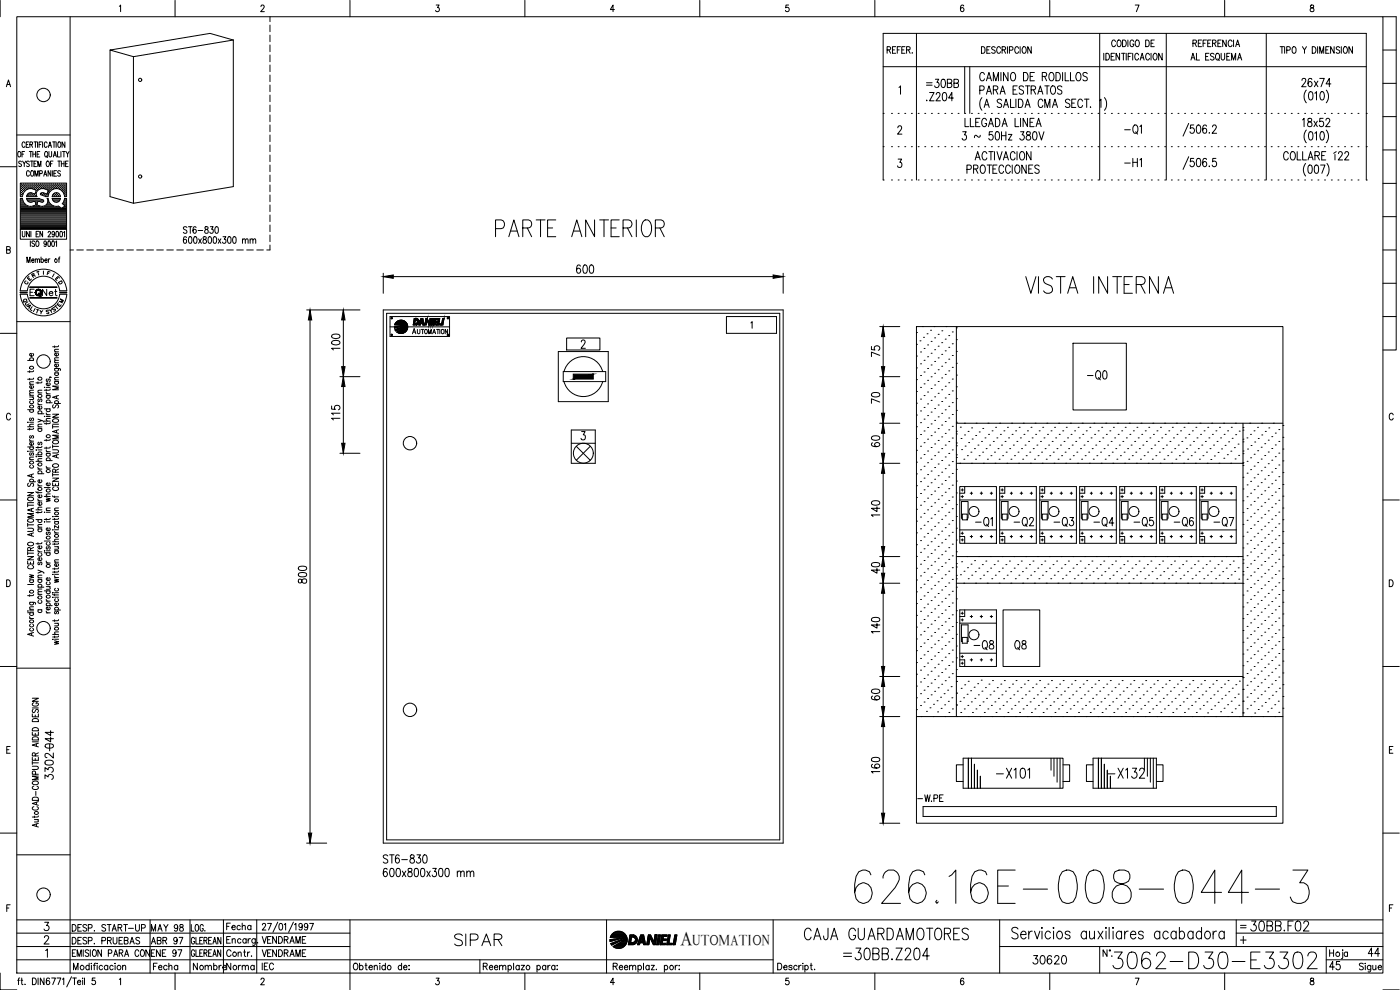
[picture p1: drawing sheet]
<svg xmlns="http://www.w3.org/2000/svg" width="420mm" height="297mm" viewBox="0 0 420 297" stroke-linecap="round" stroke-linejoin="round" font-family="sans-serif">
<defs><g id="words">
<text font-size="15.4" x="255.4" y="272.3">626.16E-008-044-3</text>
<g font-size="8.8">
<text x="147.5" y="72.3">PARTE ANTERIOR</text>
<text x="306.6" y="89.3">VISTA INTERNA</text>
<text x="332.7" y="291.7">3062-D30-E3302</text>
</g>
<g font-size="7.1">
<text x="135.1" y="285">SIPAR</text>
<text x="240.2" y="283.3">CAJA GUARDAMOTORES</text>
<text x="251.9" y="289.3">=30BB.Z204</text>
</g>
<g font-size="6.2">
<text x="336.2" y="41.6">-Q1</text>
<text x="325.3" y="115.4">-Q0</text>
<text x="291" y="196.1">-Q8</text>
<text x="303.4" y="196.1">Q8</text>
<text x="297.7" y="234.6">-X101</text>
<text x="331.3" y="234.6">-X132</text>
<text x="374.3" y="280.5">30BB.F02</text>
</g>
<text font-size="5.9" x="204.2" y="283.5">A</text>
<g font-size="5.7">
<text x="276.9" y="27.5">=30BB</text>
<text x="389.5" y="27.2">26x74</text>
<text x="336.2" y="51.2">-H1</text>
<text x="171.8" y="83.3">600</text>
<text x="103" y="106.2" transform="rotate(-90 103 106.2)">100</text>
<text x="264.9" y="108.3" transform="rotate(-90 264.9 108.3)">75</text>
<text x="264.9" y="122.4" transform="rotate(-90 264.9 122.4)">70</text>
<text x="103" y="127.4" transform="rotate(-90 103 127.4)">115</text>
<text x="264.9" y="135.1" transform="rotate(-90 264.9 135.1)">60</text>
<text x="264.9" y="156.3" transform="rotate(-90 264.9 156.3)">140</text>
<text x="291.4" y="159.1">-Q1</text>
<text x="303" y="159.1">-Q2</text>
<text x="315" y="159.1">-Q3</text>
<text x="327" y="159.1">-Q4</text>
<text x="339" y="159.1">-Q5</text>
<text x="351" y="159.1">-Q6</text>
<text x="363" y="159.1">-Q7</text>
<text x="264.9" y="173.2" transform="rotate(-90 264.9 173.2)">40</text>
<text x="92.8" y="176.4" transform="rotate(-90 92.8 176.4)">800</text>
<text x="264.9" y="191.2" transform="rotate(-90 264.9 191.2)">140</text>
<text x="264.9" y="211.3" transform="rotate(-90 264.9 211.3)">60</text>
<text x="16.9" y="225.8" transform="rotate(-90 16.9 225.8)">044</text>
<text x="264.9" y="233.2" transform="rotate(-90 264.9 233.2)">160</text>
<text x="16.9" y="234.9" transform="rotate(-90 16.9 234.9)">3302-</text>
<text x="113.9" y="260.3">ST6-830</text>
<text x="113.9" y="264.2">600x800x300 mm</text>
<text x="308.7" y="290.3">30620</text>
<text x="397.9" y="292.1">45</text>
<text x="409.6" y="288.2">44</text>
</g>
<g font-size="4.9">
<text x="11.6" y="90">Net</text>
<text x="274.1" y="241.7">-W.PE</text>
<text x="44.1" y="280.5">MAY 98</text>
<text x="66.7" y="280.1">Fecha</text>
<text x="44.1" y="284.3">ABR 97</text>
<text x="44.8" y="292.1">Fecha</text>
<text x="56.8" y="292.1">Nombre</text>
<text x="66.7" y="292.1">Norma</text>
<text x="77.6" y="292.1">IEC</text>
</g>
<text font-size="4.4" x="207.8" y="283.5">UTOMATION</text>
<g font-size="4">
<text x="6" y="86.4">C</text>
<text x="7.1" y="85.4">E</text>
<text x="8.1" y="84.3">R</text>
<text x="15.5" y="85.4">E</text>
<text x="16.2" y="86.4">D</text>
<text x="5.6" y="92.1">Q</text>
<text x="6.3" y="92.8">U</text>
<text x="14.5" y="94.5">S</text>
<text x="15.2" y="93.8">T</text>
<text x="16.6" y="92.1">M</text>
</g>
<text font-size="3.5" x="371.1" y="279.8">=</text>
</g></defs>
<!-- layer: DCA_A3E2|CART -->
<g fill="none" stroke="#000" stroke-width=".3">
<path d="M0 .1v4.9M5 5h410v287h-410zM21 5v287M35.8 1.9l.4-.4v2M52.5 .1v4.9M78.3 2l.1-.4 .6-.1 .3 .6-1.1 1.4h1.1M105 .1v4.9M130.9 1.5h.9l-.5 .8a.61 .61 0 0 1 .5 .9 .61 .61 0 0 1-1.1-.1M157.5 .1v4.9M184.4 2.9h-1.2l.8-1.4v2M210 .1v4.9M236.7 1.5h-.8l-.1 .9a.63 .63 0 0 1 .9 0 .63 .63 0 0 1-.1 .9 .63 .63 0 0 1-.9-.2"/>
<path d="M262.6 .1v4.9M289.2 1.8l-.3-.3a1.1 1.1 0 0 0-.7 1 1.1 1.1 0 0 0 .6 1 .57 .57 0 0 0 .5-.8 .57 .57 0 0 0-1-.1l-.1 .3M315 .1v4.9M340.7 1.5h1.1l-.8 2M367.5 .1v4.9M393.4 1.6v.6a.73 .73 0 0 1 .8 .4 .73 .73 0 0 1-.2 .9 .65 .65 0 0 1-.9-.7 .65 .65 0 0 1 .9-.5l.3-.3-.1-.4zM415 5h4v100h-4M415 15h4M1.9 26l.6-2 .7 2M2.1 25.3h.9M415 35h4M415 25h4"/>
<path d="M0 50h5M5 40.5h16M5.5 45.5h.2a.86 .86 0 0 1 .6 .8 .86 .86 0 0 1-.6 .8 1.2 1.2 0 0 1-.2-1.6zM6.2 56.8h.1M6.2 56.2h.1M6.2 55.6h.1M6.2 57.5h.1M6.2 58.1h.1M6.2 58.7h.1M6.2 59.7h.4M6.4 57.1h.2M6.4 56.5h.2"/>
<path d="M6.4 55.9h.2M6.4 55.2h.2M6.4 57.8h.2M6.4 58.4h.2M6.4 48.6a.41 .41 0 0 0-.6-.2 .41 .41 0 0 0 0 .7l.5 .2a.43 .43 0 0 1 0 .6 .43 .43 0 0 1-.7-.1M6.5 55.1v.2M6.5 55.8v.2M6.5 56.4v.2M6.5 57.1v.1M6.5 57.7v.2M6.5 58.3v.2M6.6 46.3h.5"/>
<path d="M6.7 59.5h-.6v9.3h13.9v-9.3h-.6M6.7 56.8h.2M6.7 56.2h.2M6.7 55.6h.2M6.7 57.5h.2M6.7 58.1h.1M6.7 59.5l.4 1.2 1.1 1M6.8 48.3l.5 .8 .4-.8M6.8 55.5v.2M6.8 56.1v.2M6.8 56.8v.1M6.8 57.4v.2"/>
<path d="M6.8 58v.2M7 57.1h.2M7 56.5h.2M7 55.9h.2M7 55.2h.2M7.1 55.1v.2M7.1 55.8v.2M7.1 56.4v.2M7.1 57.1v.1M7.3 49.1v.9M7.3 56.8h.2M7.3 56.2h.2"/>
<path d="M7.3 55.6h.2M7.4 45.5h-.8v1.6M7.4 55.5v.2M7.4 56.1v.2M7.4 56.8v.1M7.5 43l-.3-.4a.86 .86 0 0 0-.6 .8 .86 .86 0 0 0 .6 .8l.3-.4M7.7 56.5h.1M7.7 55.9h.1M7.7 55.2h.1M7.7 55.1v.2M7.7 55.8v.2M7.7 56.4v.2"/>
<path d="M7.9 43.4h.4M8 59.5h3.6M8 56.8h.1M8 56.2h.1M8 55.6h.1M8 59.5l.3 .8 .4 .3M8 55.5v.2M8 56.1v.2M8.1 59.7h3.6M8.1 58.7h.1M8.3 56.5h.2M8.3 55.9h.2"/>
<path d="M8.3 55.2h.2M8.3 58.4h.2M8.4 55.1v.2M8.4 55.8v.2M8.4 56.4v.2M8.4 58.3v.2M8.6 56.2h.2M8.6 55.6h.2M8.6 58.7h.2M8.6 42.6h-.7v1.6h.7M8.6 58.1h.2M8.7 55.5v.2"/>
<path d="M8.7 56.1v.2M8.7 58.1v.1M8.7 58.7v.1M8.8 48.6l-.3-.3-.5 .3 .1 .4 .6 .3 .1 .5-.3 .2-.5-.2M8.8 51.6a.45 .45 0 0 0-.5-.4 .45 .45 0 0 0-.3 .6l.2 1 .4 .1 .2-.4M8.8 45.5h.8M8.9 56.5h.2M8.9 55.9h.2M8.9 55.2h.2M8.9 58.4h.2M9 43.4l.7-.1v-.6l-.7-.1v1.6M9 55.1v.2"/>
<path d="M9 55.8v.2M9 56.4v.1M9 58.3v.2M9.1 48.3h.9M9.2 45.5v1.6M9.2 56.2h.2M9.2 55.6h.2M9.2 58.1h.2M9.2 58.7h.2M9.3 55.5v.2M9.3 56.1v.2M9.3 58v.2"/>
<path d="M9.3 58.7v.1M9.4 51.3l.1-.1a.86 .86 0 0 1 .6 .8 .86 .86 0 0 1-.6 .9 1.2 1.2 0 0 1-.1-1.6zM9.4 43.4l.4 .8M9.6 48.3v1.7M9.6 56.5h.1M9.6 55.9h.1M9.6 55.2h.1M9.6 58.4h.1M9.7 55.1v.2M9.7 55.8v.2M9.7 56.4v.2M9.7 58.3v.2"/>
<path d="M9.9 46.3h.8M9.9 45.5v1.6M9.9 56.2h.1M9.9 55.6h.1M9.9 58.7h.1M9.9 56.8l1 .3-.4 1.1-1-.3M9.9 56.7a2.48 2.48 0 0 0-3.2 2.3M9.9 55.5v.2M9.9 56.1v.2M9.9 58.2h.1M9.9 58.7v.1M10.2 42.6h.8"/>
<path d="M10.2 49.1h.5M10.2 56.5h.2M10.2 55.9h.2M10.2 55.2h.2M10.2 58.4h.2M10.3 55.1v.2M10.3 55.8v.2M10.3 56.4v.2M10.3 58.3v.2M10.5 52.9v-1.7l.5 1.7 .4-1.7v1.7M10.5 56.2h.2M10.5 55.6h.2"/>
<path d="M10.5 58.7h.2M10.5 56.8h.2M10.6 55.5v.2M10.6 56.1v.2M10.6 56.8h.1M10.6 58.7v.1M10.6 42.6v1.6M10.6 58.1h.1M10.7 45.5v1.6M10.8 56.5h.2M10.8 55.9h.2M10.8 55.2h.2"/>
<path d="M10.9 55.1v.2M10.9 55.8v.2M10.9 56.4v.2M11 48.3h-.8v1.7h.8M11 57.1h.1M11.1 46.3h.5M11.1 56.8h.2M11.1 56.2h.2M11.1 55.6h.2M11.2 55.5v.2M11.2 56.1v.2M11.2 56.8v.1"/>
<path d="M11.3 42.6v1.6M11.3 50v-1.7l.5 1.7 .5-1.7v1.7M11.5 56.5h.1M11.5 55.9h.1M11.5 55.2h.1M11.6 55.1v.2M11.6 55.8v.2M11.6 56.4v.2M11.6 57a1.46 1.46 0 0 0-.5 2h-3.1l.6-1 1-.1M11.7 59.5l.2 .1M11.7 43.4h.5M11.8 56.2h.1"/>
<path d="M11.8 55.6h.1M11.9 55.5v.2M11.9 56.1v.2M11.9 59.6l1.1 .4v.5l-.2 .1M11.9 52.1l.7-.1v-.7l-.7-.1v1.7M11.9 45.5h-.8v1.6h.8M12.1 56.5h.2M12.1 55.9h.2M12.1 55.2h.2M12.2 55.1v.2M12.2 55.8v.2M12.2 56.4v.2"/>
<path d="M12.4 57.9l-.2 .5 1.1 .4M12.4 56.2h.2M12.4 55.6h.2M12.4 58.1h.2M12.5 42.6h-.8v1.6M12.5 55.5v.2M12.5 56.1v.2M12.5 58v.2M12.7 56.5h.2M12.7 55.9h.2M12.7 55.2h.2M12.7 58.4h.2"/>
<path d="M12.8 42.6v1.6M12.8 56.6l1.7 .5-.4 1.1-.9-.3M12.8 56.6l-1.2 .3M12.8 55.1v.2M12.8 55.8v.2M12.8 56.4v.1M12.8 58.3v.2M13 56.2h.2M13 55.6h.2M13 58.1h.2M13.1 52.9l.5-1.7 .5 1.7M13.1 55.5v.2"/>
<path d="M13.1 56.1v.2M13.1 58v.2M13.2 57.9h-.9M13.3 58.8l1.1 .2M13.3 52.3h.6M13.4 56.5h.1M13.4 55.9h.1M13.4 55.2h.1M13.4 58.4h.1M13.5 55.1v.2M13.5 55.8v.2M13.5 56.4v.2"/>
<path d="M13.5 58.3v.2M13.6 45.5h.2a.86 .86 0 0 1 .6 .8 .86 .86 0 0 1-.6 .8 1.09 1.09 0 0 1-.2-1.6zM13.7 56.2h.1M13.7 55.6h.1M13.7 58.7h.1M13.8 55.5v.2M13.8 56.1v.2M13.8 58.7v.1M13.9 46.8l.4 .5M14 56.5h.2M14 55.9h.2M14 55.2h.2"/>
<path d="M14 58.4h.2M14.1 48.4l.1-.1a.86 .86 0 0 1 .6 .9 .86 .86 0 0 1-.6 .8 1.09 1.09 0 0 1-.1-1.6zM14.1 55.1v.2M14.1 55.8v.2M14.1 56.4v.2M14.1 58.3v.2M14.1 43l-.3-.4a.88 .88 0 0 0-.5 .8 .88 .88 0 0 0 .5 .8l.3-.4M14.1 59.5h.3M14.2 59.5a1.69 1.69 0 0 1-.4 1.9 1.69 1.69 0 0 1-1.9 .4M14.3 56.8h.2M14.3 56.2h.2M14.3 55.6h.2"/>
<path d="M14.3 58.1h.2M14.3 58.7h.1M14.4 55.5v.2M14.4 56.1v.2M14.4 56.8v.1M14.4 58v.2M14.4 59.5l.2 .7M14.5 57.5h.1M14.5 44.2l.5-1.6 .5 1.6M14.6 58.2l-.2 .8M14.6 57.1h.2M14.6 56.5h.2"/>
<path d="M14.6 55.9h.2M14.6 55.2h.2M14.6 57.8h.1M14.7 45.5v1.4l.3 .2 .5-.2v-1.4M14.7 43.7h.6M14.7 55.1v.2M14.7 55.8v.2M14.7 56.4v.2M14.7 57.1v.1M14.7 57.7h.1M14.9 56.8h.2M14.9 56.2h.2"/>
<path d="M14.9 55.6h.2M15 55.5v.2M15 56.1v.2M15 56.8v.1M15.1 57.4l-.5 .8M15.1 57.4a2.47 2.47 0 0 1 2.7-.6 2.47 2.47 0 0 1 1.6 2.2h.6v-4.1h-13.9v4.1h.6M15.2 49.1h.4M15.2 51.2v1.7l-.8-1.7v1.7M15.3 56.5h.2M15.3 55.9h.2M15.3 55.2h.2M15.4 55.1v.2"/>
<path d="M15.4 55.8v.2M15.4 56.4v.2M15.6 56.2h.1M15.6 55.6h.1M15.6 59h2.5M15.6 59.5h2.5M15.7 55.5v.2M15.7 56.1v.2M15.7 56.8h-.1M15.7 59a1.23 1.23 0 0 1 1.2-1.2 1.23 1.23 0 0 1 1.2 1.2M15.7 59.5l.2 .7 .5 .4M15.7 51.2v1.7"/>
<path d="M15.8 42.6h.8M15.8 59.7h2.2M15.9 48.3h-.7v1.7M15.9 56.5h.2M15.9 55.9h.2M15.9 55.2h.2M16 47.1l.5-1.6 .4 1.6M16 55.1v.2M16 55.8v.2M16 56.4v.2M16.1 58.4l-.1 .1M16.2 46.6h.6"/>
<path d="M16.2 52h.5M16.2 42.6v1.6M16.2 56.2h.2M16.2 55.6h.2M16.2 58.7h.2M16.3 55.5v.2M16.3 56.1v.2M16.3 58.1v.1M16.3 58.7v.1M16.3 58.1h.1M16.6 56.5h.1M16.6 55.9h.1"/>
<path d="M16.6 55.2h.1M16.6 58.4h.1M16.6 55.1v.2M16.6 55.8v.2M16.6 56.4v.1M16.6 58.3v.2M16.8 42.6v1.6M16.8 56.2h.2M16.8 55.6h.2M16.8 58.1h.2M16.8 58.7h.2M16.9 55.5v.2"/>
<path d="M16.9 56.1v.2M16.9 58v.2M16.9 58.7v.1M17 51.2h-.8v1.7h.8M17.2 56.5h.2M17.2 55.9h.2M17.2 55.2h.2M17.2 58.4h.2M17.3 45.5v1.6h.7M17.3 55.1v.2M17.3 55.8v.2M17.3 56.4v.1"/>
<path d="M17.3 58.3v.2M17.4 48.3h.8M17.5 56.2h.2M17.5 55.6h.2M17.5 58.7h.2M17.6 42.7l.1-.1a.86 .86 0 0 1 .6 .8 .86 .86 0 0 1-.6 .8 1.2 1.2 0 0 1-.1-1.5zM17.6 55.5v.2M17.6 56.1v.2M17.6 58.7v.1M17.7 48.3v1.7M17.8 56.5h.2M17.8 55.9h.2"/>
<path d="M17.8 55.2h.2M17.9 55.1v.2M17.9 55.8v.2M17.9 56.4v.2M18.1 51.5a.41 .41 0 0 0-.6-.2 .41 .41 0 0 0 0 .6l.6 .3v.4l-.3 .3-.5-.3M18.1 56.8h.2M18.1 56.2h.2M18.1 55.6h.2M18.1 59.5l-.2 .7-.5 .4M18.2 55.5v.2M18.2 56.1v.2M18.2 56.8v.1"/>
<path d="M18.3 45.5v1.6M18.4 49.1h.8M18.4 48.3v1.7M18.5 56.5h.1M18.5 55.9h.1M18.5 55.2h.1M18.5 57.1h.1M18.5 55.1v.2M18.5 55.8v.2M18.5 56.4v.2M18.8 45.5h.8M18.8 56.8h.1"/>
<path d="M18.8 56.2h.1M18.8 55.6h.1M18.8 57.4l.1 .1M18.8 55.5v.2M18.8 56.1v.2M18.8 56.8v.1M19.1 57.1h.2M19.1 56.5h.2M19.1 55.9h.2M19.1 55.2h.2M19.1 57.8h.2M19.2 45.5v1.6"/>
<path d="M19.2 55.1v.2M19.2 55.8v.2M19.2 56.4v.2M19.2 57.1v.1M19.2 57.7v.2M19.2 48.3v1.7M19.4 59.5l-.2 .8-.5 .8M19.4 56.8h.2M19.4 56.2h.2M19.4 55.6h.2M19.4 57.5h.2M19.4 58.1h.2"/>
<path d="M19.4 58.7h.2M19.5 42.6v1.6l-.9-1.6v1.6M19.5 55.5v.2M19.5 56.1v.2M19.5 56.8v.1M19.5 57.4v.2M19.5 58v.2M19.5 58.7v.1M19.5 59.7h.4M19.7 49.1h.5M19.7 57.1h.2M19.7 56.5h.2"/>
<path d="M19.7 55.9h.2M19.7 55.2h.2M19.7 57.8h.2M19.7 58.4h.2M19.8 45.5l.5 .8 .4-.8M19.8 55.1v.2M19.8 55.8v.2M19.8 56.4v.2M19.8 57.1v.1M19.8 57.7v.2M19.8 58.3v.2M20.3 46.3v.8"/>
<path d="M20.4 48.3h-.7v1.7h.7M415 55h4M415 45h4M2 75l1-.1v-.8l-1-.1v2l1-.1 .1-.6-.4-.3M6.1 68.8v3h13.9v-3M6.2 64.5h13.7M6.2 64.1h13.7M6.2 63.8h13.7M6.2 63.5h13.7M6.2 63.2h13.7M6.2 62.9h13.7M6.2 62.6h12"/>
<path d="M6.2 62.2h11.7M6.2 61.9h2.3M6.2 61.6h1.6M6.2 61.3h1.2M6.2 60.9h.9M6.2 60.6h.7M6.2 60.3h.6M6.2 60h.5M6.2 64.8h13.7M6.2 65.1h13.7M6.2 65.4h13.7M6.2 65.7h13.7"/>
<path d="M6.2 66h13.7M6.2 66.4h13.7M6.2 66.7h13.7M6.2 67h13.7M6.2 67.3h13.7M6.2 67.6h13.7M6.2 67.9h13.7M6.2 68.3h13.7M6.2 68.6h13.7M6.7 69.4v1.5l.3 .2 .5-.2v-1.5M8.1 78.8v-1.7l.5 1.7 .4-1.7v1.7M8.2 60h4.5"/>
<path d="M8.2 61.7l1 .2 .7-.1M8.5 60.3h1.7M8.7 60.6h.9M8.8 69.4v1.7l-.8-1.7v1.7M9.1 72.3v1.6M9.3 69.4v1.7M9.5 78.1h.7l-.1-.3a.48 .48 0 0 0-.6 .4 .48 .48 0 0 0 .6 .5l.1-.2M9.5 60.6l1-.3 .3 1.2-.9 .3M9.9 61.9h2.1M10.4 72.5a.41 .41 0 0 0-.7-.2 .41 .41 0 0 0 .1 .7l.5 .3 .1 .4-.3 .2-.5-.2M10.6 78l.2-.3 .3 .1 .1 1M10.6 77.7v1.1"/>
<path d="M10.6 60.3h.7M10.7 60.6h.5M10.8 60.9h.3M10.8 61.6h.3M10.8 61.3h.2M10.8 70.2h.5M11 72.4l.1-.1a.82 .82 0 0 1 .6 .9 .82 .82 0 0 1-.7 .7l-.2-.6zM11.2 78l.3-.3 .3 .1 .1 1M11.6 69.4h-.8v1.7h.8M11.7 60.3h1.3M12.3 60.6l-.9-.3-.3 1.2 .8 .3M12.3 77.9l.1-.1a.48 .48 0 0 1 .6 .4 .48 .48 0 0 1-.6 .5l-.1-.2"/>
<path d="M12.3 77.1v1.7M12.4 60.6l.4 .1M12.8 69.4v1.7l-.8-1.7v1.7M13.3 61.9h2.9M13.5 78.1h.6v-.3a.48 .48 0 0 0-.6 .4 .48 .48 0 0 0 .6 .5v-.2M13.9 61.6h1.6M13.9 72.8l-.1 .5a.46 .46 0 0 1-.6-.5 .46 .46 0 0 1 .6-.4 .85 .85 0 0 1 .2 .9 .85 .85 0 0 1-.7 .6l-.1-.2M14.1 61.3h1M14.3 60.9h.5M14.4 69.8l.3-.4 .5 .4-.8 1.3h.8M14.4 60.6h.2M14.4 60.3h.1"/>
<path d="M14.5 72.4l.2-.1a.96 .96 0 0 1 0 1.6l-.3-.6zM14.5 77.7v1.1M14.6 60.3l.5 .8M15 77.7l-.5 .4M15.1 61.1l.8 .6M15.7 72.4l.2-.1a.96 .96 0 0 1 0 1.6l-.4-.6zM15.9 60h2M16 61.7l.6 .2a1.45 1.45 0 0 1 1.7 .6l1.1-.6M16.2 60.3h1.4M16.3 70l-.1 .4a.43 .43 0 0 1-.6-.5 .43 .43 0 0 1 .7-.2l-.1 1.3-.6-.1M16.4 60.6h1M16.7 72.6l.3-.3v1.6"/>
<path d="M16.9 69.5l.2-.1a.96 .96 0 0 1 0 1.7l-.3-.7zM17.5 77.7h.4M18 77.1l-.3 .3v1.4M18.1 69.5l.2-.1a.96 .96 0 0 1 0 1.7l-.4-.7zM18.5 62.6h1.4M18.7 61.1l.8 .7M19 60.9h.9M19 62.2h.9M19 61.3h.9M19.1 69.8l.3-.4v1.7M19.1 60.6h.8M19.3 61.6h.6"/>
<path d="M19.3 60.3h.6M19.4 60h.5M19.6 61.9h.3M415 75h4M415 65h4M5 96.5h16M6.1 87.2a7 7 0 0 1 7-6.4 7 7 0 0 1 6.9 6.4M6.1 88.3a7 7 0 0 0 7 6.5 7 7 0 0 0 6.9-6.5M8.2 87.2a4.9 4.9 0 0 1 4.9-4.3 4.9 4.9 0 0 1 4.8 4.3M8.2 88.3a4.9 4.9 0 0 0 4.9 4.4 4.9 4.9 0 0 0 4.8-4.4M9 86.1h8.1v.2h-8.1M9 89.3h8.1v.1h-8.1z"/>
<path d="M9.1 86.2h7.9M9.1 89.4h7.9M10.2 86.8h-1.2v1.9M11 92.8l.7 .2M11.3 92.9l-.3 1M12 93.1l.4 .6 .4-.5M12.4 93.7l-.1 .5M13 81.3v1M415 95h4M415 85h4M0 100h5M8.3 108.1h1.8"/>
<path d="M8.9 111.2v.5M8.9 113.5v.5M8.9 119.1h1.2M8.9 118.6h1.2M8.9 115.3h1.2M9.1 108.1l-.1-.1a.53 .53 0 0 1 .5-.7 .53 .53 0 0 1 .5 .7l-.2 .1M9.7 119.1l.4 .4-.1 .3-1.1 .1M9.8 115.7l.2 .2a.52 .52 0 0 1-.5 .6 .52 .52 0 0 1-.4-.7l.3-.1v.8M9.8 106l.2 .2a.52 .52 0 0 1-.5 .7 .52 .52 0 0 1-.4-.8l.3-.1v.9M10.1 117.8l-1.1 .1-.1 .3 .3 .4M10.1 117.1l-1.1 .1-.1 .3 .3 .3M10.1 114.5l-1.1 .1-.1 .4 .3 .3"/>
<path d="M10.1 113.4l-.1 .3-1.7 .1M10.1 111.2l-.4 .3h-1.4M11.4 114.6v.5M11.4 117.9h1.2M11.6 119.7l-.2 .3 .1 .4h.3l.3-.6 .2-.1 .3 .3-.3 .5M12.6 117.1l-1.1 .1-.1 .3 .3 .4M12.6 114.5l-.1 .3-1.7 .1M13.3 116.2h.2zM13.9 117.6l.1 .4 .4 .2M13.9 116.8v.5M13.9 118.7h1.2M13.9 118.2h1.2"/>
<path d="M13.9 116.2h1.2M14.1 118.7l-.1 .1a.52 .52 0 0 0 .5 .7 .52 .52 0 0 0 .3-.8M14.1 113.7l-.2 .3 .1 .4h.3l.3-.6 .2-.1 .3 .3-.3 .5M14.8 114.9l.2 .1a.52 .52 0 0 1-.5 .7 .52 .52 0 0 1-.4-.7l.3-.1v.8M15 113.1l.4 .2M15.1 116.7l-.4 .4h-1.4M16.4 110.6h1.6l.1 .6M16.4 103.8v.5M16.4 114.5h1.2M16.4 114h1.2M16.4 111.9h1.2M16.4 108.8h1.2"/>
<path d="M16.4 105.6h1.2M16.6 114.5l-.1 .1a.52 .52 0 0 0 .5 .7 .52 .52 0 0 0 .3-.8M16.6 111.9l-.1 .1a.53 .53 0 0 0 .5 .7 .53 .53 0 0 0 .5-.7l-.2-.1M16.6 110.6a.55 .55 0 0 0 .3 .9 .55 .55 0 0 0 .7-.7l-.3-.2M17 118.9v.6M17.3 109.2l.2 .2a.52 .52 0 0 1-.5 .7 .52 .52 0 0 1-.4-.8l.3-.1v.9M17.3 105.9l.2 .2a.52 .52 0 0 1-.5 .7 .52 .52 0 0 1-.4-.8l.3-.1v.9M17.6 118.6l-1.8 .6 1.8 .5M17.6 115.9h-1.8l1.8 .5-1.8 .6h1.8M17.6 113.2l-1.1 .1-.1 .4 .3 .3M17.6 108.1h-1.1l-.1 .4 .3 .3M17.6 107.3l-1.1 .1-.1 .3 .3 .4"/>
<path d="M17.6 104.8h-1.1l-.1 .4 .3 .4M17.6 103.7l-.4 .3h-1.4M3.1 124.5a.61 .61 0 0 0-.7-.5 .61 .61 0 0 0-.5 .7v.6a.61 .61 0 0 0 .5 .7 .61 .61 0 0 0 .7-.5M8.3 135.4h.2zM8.3 126.7h.2zM8.3 128h1.8M8.3 134.1h1.8M8.3 122.9h1.8M8.9 131.8l.1 .4 .4 .2M8.9 128.5v.5M8.9 137.9h1.2M8.9 135.4h1.2"/>
<path d="M8.9 132.4h1.2M8.9 126.7h1.2M9.1 139.6a.55 .55 0 0 0 .3 1 .55 .55 0 0 0 .7-.7l-.3-.3M9.1 135.9l-.2 .2 .2 .5 .5-.7h.4l.1 .4-.3 .3M9.1 134.1l-.1 .1a.53 .53 0 0 0 .5 .7 .53 .53 0 0 0 .5-.7l-.2-.1M9.1 130.7l-.2 .3 .1 .4h.3l.3-.6 .2-.1 .3 .3-.3 .5M9.1 125.4l-.2 .3 .1 .4h.3l.3-.6 .2-.1 .3 .3-.3 .5M9.1 122.9l-.1 .1a.53 .53 0 0 0 .5 .7 .53 .53 0 0 0 .5-.7l-.2-.1M9.1 120.3l-.1 .1a.53 .53 0 0 0 .5 .7 .53 .53 0 0 0 .5-.7l-.2-.1M9.8 132.8a.49 .49 0 0 1 0 .7 .49 .49 0 0 1-.7 0 .49 .49 0 0 1 0-.7h.3v.8M10.1 137.1l-1.1 .1-.1 .4 .3 .3M10.1 128.5l-.4 .3h-1.4"/>
<path d="M10.1 127.3l-1.1 .1-.1 .3 .3 .3M10.8 137h.2zM10.8 135h.2zM10.8 138.4h1.8M10.8 136.5h1.8M11.4 125.8l1.2 .4-1.2 .4M11.4 120.8l.1 .4 .4 .2M11.4 134v.5M11.4 137h1.2M11.4 135h1.2M11.4 128.6h1.2M11.4 128.1h1.2"/>
<path d="M11.4 124.1h1.8M11.4 121.4h1.2M11.6 136.5a.51 .51 0 0 1 0-.8 .51 .51 0 0 1 .7 0 .51 .51 0 0 1 0 .8M11.6 132.7l-.2 .3 .2 .5 .5-.8h.4l.1 .5-.3 .3M11.6 128.6a.51 .51 0 0 0 0 .7 .51 .51 0 0 0 .7 0 .51 .51 0 0 0 0-.7M11.6 124.1a.51 .51 0 0 1 0-.7 .51 .51 0 0 1 .7 0 .51 .51 0 0 1 0 .7M12.3 121.9a.51 .51 0 0 1 0 .7 .51 .51 0 0 1-.7 0 .51 .51 0 0 1 0-.7h.3v.9M12.6 137.6l-1.1 .1-.1 .4 .3 .3M12.6 133.9l-.4 .4h-1.4M12.6 127.3l-1.1 .1-.1 .3 .3 .4M12.6 126.2l.5 .2 .1 .3M13.3 125h.2z"/>
<path d="M13.3 126.4h1.8M13.3 122.7h1.8M13.9 139.9l.1 .3 .4 .2M13.9 135l.1 .3 .4 .2M13.9 123.9l.1 .3 .4 .2M13.9 126.8v.5M13.9 131.8v.5M13.9 134.1v.5M13.9 138.2h1.8M13.9 136h1.2M13.9 135.5h1.2M13.9 125h1.2"/>
<path d="M13.9 124.4h1.2M13.9 120.8h1.8M14.1 138.2l-.1-.1a.52 .52 0 0 1 .5-.8 .52 .52 0 0 1 .3 .9M14.1 136l-.1 .2a.52 .52 0 0 0 .5 .7 .52 .52 0 0 0 .3-.9M14.1 122.7a.49 .49 0 0 0 0 .7 .49 .49 0 0 0 .7 0 .49 .49 0 0 0 0-.7M14.1 120.8l-.1-.1a.52 .52 0 0 1 .5-.7 .52 .52 0 0 1 .3 .8M15.1 134.1l-.4 .3h-1.4M15.1 131.8l-.4 .3h-1.4M15.1 126.8l-.4 .3h-1.4M15.1 125.5l-1.1 .1-.1 .4 .3 .4M15.8 134.9h1.3l.5 .5-.3 .5h-1.5M15.8 124.3h1.8l-1.8 .9h1.8"/>
<path d="M15.8 128h1.8M15.8 127.6v.9M15.8 133.5v.9M15.8 133.9h1.8M15.8 127.3h1.8M15.9 139.4a.88 .88 0 0 1 1-.3 .88 .88 0 0 1 .6 .9 .88 .88 0 0 1-1 .3 .88 .88 0 0 1-.6-.9zM15.9 132.4a.88 .88 0 0 1 1-.4 .88 .88 0 0 1 .6 .9 .88 .88 0 0 1-1 .4 .88 .88 0 0 1-.6-.9zM15.9 125.9a.88 .88 0 0 1 1-.3 .88 .88 0 0 1 .6 .9 .88 .88 0 0 1-1 .3 .88 .88 0 0 1-.6-.9zM16 121.4l-.2 .4 .2 .6 .5-.1 .3-.7a.49 .49 0 0 1 .8 .1 .49 .49 0 0 1-.3 .7M16.4 121.1h1.8M16.6 121.1l-.1-.2a.51 .51 0 0 1 .5-.7 .51 .51 0 0 1 .3 .9M17 129.1v.7"/>
<path d="M17 136.6v.6M17.6 136.3l-1.8 .6 1.8 .5M17.6 130.6h-1.8l1.8 .5-1.8 .6h1.8M17.6 128.9l-1.8 .6 1.8 .5M418.1 124.5a.61 .61 0 0 0-.7-.5 .61 .61 0 0 0-.5 .7v.6a.61 .61 0 0 0 .5 .7 .61 .61 0 0 0 .7-.5M0 150h5M8.3 158.5h1.3l.5 .4-.1 .3-.4 .3h-1.3M8.3 147.8h1.8l-1.8 .9h1.8M8.3 151.1v.9M8.3 157v.9M8.3 157.5h1.8M8.3 151.6h1.8"/>
<path d="M8.3 150.8h1.8M8.4 155.9a.88 .88 0 0 1 1-.3 .88 .88 0 0 1 .6 .8 .89 .89 0 0 1-1 .4 .89 .89 0 0 1-.6-.9zM8.4 149.4a.89 .89 0 0 1 1-.3 .89 .89 0 0 1 .6 .9 .88 .88 0 0 1-1 .3 .88 .88 0 0 1-.6-.9zM8.6 145l-.3 .3 .1 .5h.6l.3-.7 .5-.1 .3 .3-.3 .7M8.9 144.6h1.8M9.1 144.6l-.1-.2a.53 .53 0 0 1 .5-.7 .53 .53 0 0 1 .5 .7l-.2 .2M9.5 142.4v.7M9.5 152.6v.8M10.1 159.9l-1.8 .5 1.8 .5M10.1 154.1h-1.8l1.8 .5-1.8 .6h1.8M10.1 152.5l-1.8 .5 1.8 .6M10.1 142.2l-1.8 .5 1.8 .6"/>
<path d="M10.8 147.5l.3 .3h1.5M10.8 155.9h1.8M10.8 153h1.8M11.4 149.7l.1 .4 .4 .2M11.4 145.2l.1 .4 .4 .2M11.4 140.2l.1 .3 .4 .2M11.4 147.5v.5M11.4 153.5v.5M11.4 158.7h1.2M11.4 158.2h1.2M11.4 150.3h1.2M11.4 145.8h1.2"/>
<path d="M11.4 142.1h1.8M11.4 140.7h1.2M11.6 158.7a.49 .49 0 0 0 0 .7 .49 .49 0 0 0 .7 0 .49 .49 0 0 0 0-.7M11.6 155.9a.51 .51 0 0 0 0 .7 .51 .51 0 0 0 .7 0 .51 .51 0 0 0 0-.7M11.6 142.1a.51 .51 0 0 1 0-.7 .51 .51 0 0 1 .7 0 .51 .51 0 0 1 0 .7M12.3 150.7a.5 .5 0 0 1 .1 .8 .5 .5 0 0 1-.7 0 .5 .5 0 0 1 0-.8h.2v.9M12.3 148.5a.51 .51 0 0 1 0 .7 .51 .51 0 0 1-.7 0 .51 .51 0 0 1 0-.7h.3v.8M12.3 144a.5 .5 0 0 1 .1 .7 .5 .5 0 0 1-.7 0 .5 .5 0 0 1 0-.7h.2v.9M12.6 157.4h-1.1l-.1 .4 .3 .4M12.6 153.4l-.1 .3-1.7 .1M12.6 152.2l-1.1 .1-.1 .3 .3 .4M13.3 156.6h.2z"/>
<path d="M13.3 153.7h.2zM13.3 149h1.8M13.3 146.3h1.8M13.9 149.4l1.2 .3-1.2 .3 1.2 .2-1.2 .3M13.9 156.6h1.2M13.9 155.6v.5M13.9 153.7h1.2M13.9 153.2h1.2M13.9 140.4h1.2M14.1 159.7l-.2 .2 .2 .5 .5-.7h.4l.1 .4-.3 .3M14.8 158.4l.2 .1a.53 .53 0 0 1-.5 .8 .53 .53 0 0 1-.4-.9h.3v.8M14.8 144.9l.2 .1a.52 .52 0 0 1-.5 .8 .52 .52 0 0 1-.4-.8l.3-.1v.8"/>
<path d="M15.1 155.5l-.4 .4h-1.4M15.1 152.4l-1.1 .1-.1 .4 .3 .3M15.1 148.2l-1.1 .1-.1 .3 .3 .4M15.8 158.9h.2zM15.8 155h.2zM15.8 148.7l.1 .3 1.7 .1M15.8 144.9v.8h1.8v-.8M15.8 143.5h1.8l-1.8 .9h1.8M15.8 142.4h1.8M15.8 142v.9M16.2 146.1a.54 .54 0 0 0-.4 .7 .54 .54 0 0 0 .7 .4h.4a.54 .54 0 0 0 .7-.4 .54 .54 0 0 0-.5-.7M16.4 159.4l.1 .3 .4 .2"/>
<path d="M16.4 153.2h1.2M16.4 148.8v.5M16.4 155.5v.5M16.4 159.9h1.2M16.4 158.9h1.2M16.4 156.5h1.2M16.4 155h1.2M16.6 156.5l-.1 .1a.53 .53 0 0 0 .5 .7 .53 .53 0 0 0 .5-.7l-.2-.1M16.6 141.7v-.8l-.6-.1-.2 .9h1.8M16.6 145.2v.5M17.6 157.7v.8l-1.2-.8v.8M17.6 155.5l-.4 .3h-1.4"/>
<path d="M17.6 152.4l-1.1 .1-.1 .4 .3 .3M17.6 140.7l-1 .5M415 150h4.9M2 174a1.02 1.02 0 0 1 1.1 1 1.02 1.02 0 0 1-1.1 1zM8.3 168.3v.9h1.8v-.9M8.3 167h1.8l-1.8 1h1.8M8.3 175.4h1.8M8.3 166h1.8M8.3 165.5v.9M8.4 162.9a.89 .89 0 0 1 1-.3 .89 .89 0 0 1 .6 .9 .88 .88 0 0 1-1 .3 .88 .88 0 0 1-.6-.9zM8.7 169.7a.53 .53 0 0 0-.4 .6 .53 .53 0 0 0 .7 .4h.4a.53 .53 0 0 0 .7-.4 .53 .53 0 0 0-.4-.6M8.9 172.4l1.2 .3-1.2 .3 1.2 .2-1.2 .3"/>
<path d="M8.9 178.4v.5M8.9 174h1.2M9.1 174l-.1 .1a.52 .52 0 0 0 .5 .7 .52 .52 0 0 0 .3-.8M9.1 165.2v-.8h-.7l-.1 .8h1.8M9.1 168.7v.5M9.5 160v.8M10.1 178.4l-.4 .3h-1.4M10.1 164.2l-1 .5M11.4 171.1l1.2 .4-1.2 .4M11.4 165l.1 .4 .4 .2M11.4 178.3h1.2M11.4 176.2h1.8"/>
<path d="M11.4 173.9h1.2M11.4 173.4h1.2M11.4 165.6h1.2M11.4 162.8v.6M11.6 176.2a.51 .51 0 0 1 0-.8 .51 .51 0 0 1 .7 0 .51 .51 0 0 1 0 .8M11.6 173.9a.51 .51 0 0 0 0 .7 .51 .51 0 0 0 .7 0 .51 .51 0 0 0 0-.7M11.6 168.6l-.2 .3 .1 .5h.3l.3-.7 .2-.1 .3 .3-.3 .5M11.6 166a.51 .51 0 0 0 0 .8 .51 .51 0 0 0 .7 0 .51 .51 0 0 0 0-.8M12.3 167.3a.5 .5 0 0 1 .1 .8 .5 .5 0 0 1-.7 0 .5 .5 0 0 1 0-.8h.2v.9M12.3 163.8a.5 .5 0 0 1 .1 .7 .5 .5 0 0 1-.7 0 .5 .5 0 0 1 0-.7h.2v.9M12.6 177.5l-1.1 .1-.1 .4 .3 .3M12.6 176.7l-1.1 .1-.1 .4 .3 .3"/>
<path d="M12.6 172.6l-1.1 .1-.1 .3 .3 .4M12.6 171.5l.6 .3v.2M12.6 162.8l-.4 .3h-1.4M13.3 165.3h.2zM13.3 177.3h1.8M13.3 165.8h1.8M13.3 162.3h1.8M13.9 179.8l.1 .4 .4 .2M13.9 168.3l.1 .4 .4 .2M13.9 176h1.2M13.9 168.9h1.2M13.9 165.3h1.2"/>
<path d="M14.1 177.3a.49 .49 0 0 0 0 .7 .49 .49 0 0 0 .7 0 .49 .49 0 0 0 0-.7M14.1 174.6a.49 .49 0 0 0 0 .7 .49 .49 0 0 0 .7 0 .49 .49 0 0 0 0-.7M14.1 165.8l-.1 .2a.52 .52 0 0 0 .5 .7 .52 .52 0 0 0 .3-.9M14.1 164l-.2 .3 .2 .5 .5-.7h.4l.1 .4-.3 .3M14.1 162.8l-.1 .1a.52 .52 0 0 0 .5 .7 .52 .52 0 0 0 .3-.8M14.7 176l.4 .4-.1 .3-1.1 .1M14.8 173.3a.5 .5 0 0 1 0 .7 .5 .5 0 0 1-.6 .1 .5 .5 0 0 1-.1-.7l.3-.1v.9M15.8 179.2h.2zM15.8 178.2l.3 .3h1.5M15.8 177.8h.2zM15.8 172.3h.2zM15.8 162.5h1.8"/>
<path d="M16.4 173.7l1.2 .3-1.2 .3 1.2 .2-1.2 .3M16.4 172.7l.1 .4 .4 .2M16.4 165.3h1.2M16.4 163v.5M16.4 170.4v.5M16.4 171.4v.5M16.4 178.2v.5M16.4 179.2h1.2M16.4 177.8h1.2M16.4 173.3h1.2M16.4 172.3h1.2M16.4 168.7h1.2"/>
<path d="M16.4 164h1.2M16.6 179.6l-.1 .2a.51 .51 0 0 0 .5 .7 .51 .51 0 0 0 .3-.9M16.6 176.5l-.1 .1a.53 .53 0 0 0 .5 .7 .53 .53 0 0 0 .5-.7l-.2-.1M16.6 165.3l-.1 .1a.51 .51 0 0 0 .5 .7 .51 .51 0 0 0 .3-.8M17.2 164l.4 .4-.1 .3-1.1 .1M17.3 169.1l.2 .1a.51 .51 0 0 1-.5 .7 .51 .51 0 0 1-.4-.7l.3-.1v.8M17.6 171.3l-.4 .3h-1.4M17.6 170.3l-.1 .3-1.7 .1M17.6 168h-1.1l-.1 .3 .3 .4M17.6 162.9l-.1 .3-1.7 .1M17.6 161.8h-1.1l-.1 .4 .3 .3M416.9 174a1.03 1.03 0 0 1 1.2 1 1.03 1.03 0 0 1-1.2 1z"/>
<path d="M0 200h5M8.3 183.3h.2zM8.3 183.8h1.8M8.9 185l.1 .4 .4 .2M8.9 180.7l1.6 .1 .1 .5M8.9 185.6h1.2M8.9 183.3h1.2M8.9 182.8h1.2M9.1 188.5l-.1 .2a.53 .53 0 0 0 .5 .6 .53 .53 0 0 0 .5-.6l-.2-.2M9.1 187.3l-.1 .1a.51 .51 0 0 0 .6 .7 .51 .51 0 0 0 .2-.8M9.1 183.8l-.1 .2a.51 .51 0 0 0 .6 .7 .51 .51 0 0 0 .2-.9M9.1 180.7a.55 .55 0 0 0 .3 .9 .55 .55 0 0 0 .7-.6l-.3-.3"/>
<path d="M9.5 190v.7M10.1 189.8l-1.8 .5 1.8 .6M10.1 182.1h-1.1l-.1 .4 .3 .3M11.4 183h1.2M11.6 183a.49 .49 0 0 0 0 .7 .49 .49 0 0 0 .7 0 .49 .49 0 0 0 0-.7M11.6 180.2a.51 .51 0 0 0 0 .7 .51 .51 0 0 0 .7 0 .51 .51 0 0 0 0-.7M13.9 183.3l.1 .4 .4 .2M13.9 183.9h1.2M13.9 181.7h1.8M13.9 180.4h1.2M14.1 181.7l-.1-.1a.52 .52 0 0 1 .5-.7 .52 .52 0 0 1 .3 .8M14.8 182.1l.2 .2a.52 .52 0 0 1-.5 .7 .52 .52 0 0 1-.4-.8l.3-.1v.9"/>
<path d="M15.8 191.8h.2zM15.8 190.4h1.8M16.4 192.3l1.2 .3-1.2 .2 1.2 .3-1.2 .3M16.4 191.8h1.2M16.4 186v.5M16.4 190.8v.5M16.4 187h1.2M16.4 183h1.8M16.6 183.5l-.2 .2 .1 .4h.3l.3-.6h.2l.3 .2-.3 .5M16.6 183l-.1-.1a.52 .52 0 0 1 .5-.7 .52 .52 0 0 1 .3 .8M17.2 187l.4 .4-.1 .3-1.1 .1M17.3 180.9l.2 .1a.52 .52 0 0 1-.5 .7 .52 .52 0 0 1-.4-.7l.3-.1v.8"/>
<path d="M17.6 190.8l-.4 .3h-1.4M17.6 189.6l-1.1 .1-.1 .3 .3 .4M17.6 185.9l-.4 .4h-1.4M415 200h4.9M5 200.5h16M2 224.9h.7M3 224h-1v2h1M417 224.9h.7M418 224h-1v2h1M0 250h5M5 256.5h16M415 250h4.9"/>
<path d="M2 272.4h.7M3 271.5h-1v2M5 276h410M5 280h100M45 276v16M57 276v16M67.1 276v16M77 276v16M105 276v21M182 276v16M184.1 279.9h3.1M184.3 279.7h2.6"/>
<path d="M184.6 279.6h2M185 279.5h1.3M232 276v16M300 276v16M371 280h44M371 276v8M417 272.4h.7M418 271.5h-1v2M0 292v5h5M5 284h100M5 288h227M5.3 294.1h.5"/>
<path d="M5.9 293.4l-.4 .4v1.6M6.3 294.1h.5M6.5 293.4v1.6l.4 .4M7.5 295.3h.1M9.7 293.4a1.01 1.01 0 0 1 1.2 1 1.01 1.01 0 0 1-1.2 1zM11.4 293.4v2M13.2 293.4v2l-1.1-2v2M14.9 293.7l-.5-.3a1.15 1.15 0 0 0 0 2 .57 .57 0 0 0 .5-.8 .57 .57 0 0 0-.9-.1l-.1 .3M15.5 293.4h1.1l-.8 2M17.1 293.4h1.1l-.8 2M18.7 293.8l.4-.4v2M21.5 293.1l-1.5 3"/>
<path d="M21.8 293.4h1.1M22.4 293.4v2M23.2 294.7h1v-.2a.53 .53 0 0 0-.7-.3 .53 .53 0 0 0-.3 .7l.5 .5 .5-.2M24.8 293.4v.3zM24.8 294.1v1.3M25.4 293.4v2M28.5 293.4h-.8l-.1 .9a.63 .63 0 0 1 1 0 .63 .63 0 0 1-.1 .9 .63 .63 0 0 1-.9-.2M35.8 293.9l.4-.4v2M52.5 292v5M78.3 293.9l.3-.4 .5 .1 .2 .3-.3 .6-.8 1h1.1M130.9 293.5h.9l-.5 .7a.6 .6 0 0 1 .5 1 .6 .6 0 0 1-1.1-.1M144 288v4"/>
<path d="M157.5 292v5M183 282.3h.9M183 282.2h1.4M183 282h1.9M183.1 281.9v.6l3.1-.8-.1-.2-3.1 .4M183.1 282.4h.2M183.1 281.9h2.2M183.2 281.1h4.9M183.3 281h4.7M183.3 283.1l3.2-1.2 .1 .2-3 1.5zM183.3 280.8h4.7M183.3 283.1h1.3"/>
<path d="M183.3 283.2h1M183.4 280.7h4.5M183.4 283.4h.6M183.5 280.5h4.3M183.5 283.5h.2M183.6 280.4h4.1M183.6 283h1.3M183.7 280.3h3.9M183.8 280.1h3.7M183.9 280h3.4M184 284l2.9-1.7-.2-.2 1.4-.8a2.57 2.57 0 0 1-1 2.9 2.57 2.57 0 0 1-3.1-.2M184 282.9h1.1"/>
<path d="M184.1 284h3.1M184.1 281.8h1.7M184.1 283.9h3.3M184.2 284.2h2.8M184.4 282.7h1M184.4 283.8h3.1M184.4 294.8h-1.2l.8-1.3v2M184.5 284.3h2.3M184.6 283.7h3M184.7 282.6h1M184.8 284.5h1.6M184.9 283.5h2.8"/>
<path d="M185.1 282.4h.9M185.1 283.4h2.7M185.1 281.6h1.1M185.3 283.2h2.6M185.5 282.3h.8M185.5 283.1h2.5M185.8 283h2.2M185.8 282.2h.7M186 281.4h.7M186.1 282.9h2M186.2 282h.4M186.3 282.7h1.8"/>
<path d="M186.3 281.7l1.2-.2-1 .4zM186.4 281.8h.4M186.5 282.6h1.7M186.6 281.6h.6M186.7 282.4h1.5M186.8 282.2h1.4M186.9 282.3h1.3M186.9 282h1.3M187 281.5h.3M187 281.4h.4M187.2 281.9h1M187.5 281.8h.7"/>
<path d="M187.7 281.5h.5M187.8 281.6h.4M187.8 281.2h-4.6a2.58 2.58 0 0 1 2.4-1.8 2.58 2.58 0 0 1 2.5 1.8l-2 .3-.2-.3h-2.8M188.6 283.2h2M188.6 283.4h1.8M188.6 283h2.3M188.6 283.1h2.2M188.7 282.7h.6M188.7 282.9h2.3M188.7 282.6h.6M188.7 282.4h.6M188.8 282.3h.6"/>
<path d="M188.8 282.2h.6M188.8 282h.6M188.8 281.9h.6M188.8 281.8h.6M188.9 281.6h.6M188.9 281.5h.6M188.9 281.2h2.2M188.9 281.4h.6M189 281.1h2M189 281h1.9M189 280.8h1.7M189 280.7h1.5"/>
<path d="M189.1 280.5h1.1M189.5 281.2l-.2 1.6h.8M190.1 280.5h-1l-.5 3h1.5M190.1 281.2a.78 .78 0 0 1 .6 .7 .78 .78 0 0 1-.6 .8M190.1 280.5a1.5 1.5 0 0 1 1.2 1.4 1.5 1.5 0 0 1-1.2 1.5M190.2 282.7h.9M190.4 281.4h.7M190.5 282.6h.7M190.5 282.4h.7M190.5 281.5h.7M190.6 282.3h.7M190.6 281.6h.6"/>
<path d="M190.7 282.2h.6M190.7 281.8h.6M190.7 282h.6M190.7 281.9h.6M191.3 283.4h.6M191.3 283.2h.7M191.4 283.1h.6M191.5 283h.6M191.5 282.9h2.1M191.6 282.7h2M191.6 282.6h2M191.6 282.4h1.9"/>
<path d="M191.7 282.3h.6M191.7 282.2h.7M191.8 282h.6M191.8 281.9h.6M191.9 281.8h.6M191.9 281.6h.6M191.9 281.5h.7M192 281.4h.6M192 281.2h1.3M192.1 281.1h1.2M192.2 281h1.1M192.2 280.8h1"/>
<path d="M192.2 280.7h1M192.3 280.5h.9l.6 3h-.6l-.2-.6h-.9l-.2 .6h-.6zM192.3 280.5h.9M192.7 281.2l.2 1.1h-.6zM192.7 281.4h.6M192.7 281.5h.6M192.8 281.8h.6M192.8 281.6h.6M192.8 282h.7M192.8 281.9h.6M192.9 282.2h.6M192.9 282.3h.6"/>
<path d="M193 283h.7M193.1 283.1h.6M193.1 283.2h.6M193.1 283.4h.7M194.1 283.2h.7M194.1 283.4h.6M194.2 283h.6M194.2 283.1h.6M194.2 282.7h.7M194.2 282.9h.6M194.3 282.6h.6M194.3 282.4h.6"/>
<path d="M194.3 282.3h.6M194.3 282.2h.6M194.4 282h.6M194.4 281.9h.6M194.4 281.8h.6M194.4 281.6h.6M194.4 281.5h.7M194.5 281.2h1.1M194.5 281.4h1.1M194.5 281.1h1M194.5 281h1M194.6 280.8h.8"/>
<path d="M194.6 280.7h.7M194.6 280.5l-.5 3M194.6 280.5h.6M195.2 281.5h.5M195.2 281.6h.5M195.3 281.8h.5M195.4 281.9h.5M195.4 282h.6M195.5 282.2h.5M195.5 282.3h.6M195.6 282.4h.5M195.7 282.6h1.1"/>
<path d="M195.7 282.7h1.1M195.8 282.9h1M195.9 283h.9M195.9 283.1h.9M196 283.2h.8M196 283.4h.7M196.3 282.4h.6M196.3 282.3h.6M196.3 282.2h.6M196.3 282h.6M196.3 281.9h.7M196.4 281.8h.6"/>
<path d="M196.4 281.6h.6M196.4 281.5h.7M196.4 281.4h.7M196.5 281.2h.6M196.5 281.1h.6M196.5 281h.6M196.6 280.8h.5M196.6 280.7h.6M196.6 280.5l-.4 2.1-1-2.1h-.6l-.5 3h.6l.4-2.2 1 2.2h.6l.5-3h-.6h.6M196.6 280.5h.6M197.1 283.4h.6M197.1 283.1h.7"/>
<path d="M197.1 283.2h.6M197.2 282.9h.6M197.2 283h.6M197.2 282.7h.7M197.2 282.6h.7M197.3 282.4h.6M197.3 282.3h.6M197.3 282.2h.7M197.4 282h.6M197.4 281.9h.6M197.4 281.8h.6M197.4 281.6h.6"/>
<path d="M197.4 281.5h.6M197.4 281.4h.7M197.5 281.2h.6M197.5 281.1h.6M197.5 281h.6M197.5 280.8h.7M197.6 280.7h.6M197.6 280.5h.6M197.6 280.5h.6l-.5 3h-.6zM198.1 283.4h1.6M198.2 283.1h1.6M198.2 283.2h1.6"/>
<path d="M198.2 282.9h.6M198.2 283h.6M198.2 282.7h.6M198.2 282.6h.6M198.3 282.4h.5M198.3 282.3h.6M198.3 282.2h1.6M198.3 282h1.6M198.4 281.9h1.6M198.4 281.8h1.6M198.4 281.6h.6M198.5 281.5h.5"/>
<path d="M198.5 281.4h.5M198.5 281.2h.6M198.5 281.1h.6M198.5 281h1.7M198.5 280.8h1.7M198.6 280.5h1.6v.5h-1.1l-.1 .8h1l-.1 .4h-1l-.1 .8h1l-.1 .5h-1.6zM198.6 280.7h1.6M198.6 280.5h1.6M200.1 283.4h1.6M200.2 283.1h1.6M200.2 283.2h1.6M200.2 282.9h.5"/>
<path d="M200.2 283h.5M200.2 282.7h.6M200.2 282.6h.6M200.3 282.4h.5M200.3 282.3h.5M200.3 282.2h.6M200.3 282h.6M200.4 281.9h.5M200.4 281.8h.6M200.4 281.6h.6M200.4 281.5h.6M200.4 281.4h.6"/>
<path d="M200.5 281.2h.5M200.5 281.1h.5M200.5 281h.6M200.5 280.8h.6M200.6 280.5h.6l-.5 2.5h1.1l-.1 .5h-1.6zM200.6 280.7h.5M200.6 280.5h.5M202.1 283.2h.6M202.1 283.4h.5M202.1 283h.6M202.1 283.1h.6M202.1 282.7h.7"/>
<path d="M202.1 282.9h.7M202.2 282.6h.6M202.2 282.4h.6M202.2 282.3h.7M202.3 282.2h.6M202.3 282h.6M202.3 281.9h.6M202.3 281.8h.6M202.4 281.6h.5M202.4 281.5h.6M202.4 281.2h.6M202.4 281.4h.6"/>
<path d="M202.4 281.1h.6M202.4 281h.7M202.5 280.8h.6M202.5 280.7h.6M202.5 280.5h.7l-.6 3h-.6zM202.5 280.5h.7M210 292v5M236.7 293.5h-.8l-.1 .8a.63 .63 0 0 1 .9 .1 .63 .63 0 0 1-.1 .9 .63 .63 0 0 1-.9-.2M262.6 292v5M289.2 293.8l-.3-.3a1.1 1.1 0 0 0-.7 1 1.1 1.1 0 0 0 .6 1 .56 .56 0 0 0 .6-.6 .56 .56 0 0 0-.5-.5 .56 .56 0 0 0-.7 .4M300 284h115M315 292v5"/>
<path d="M340.7 293.5h1.1l-.8 2M367.5 292v5M393.4 293.6v.6a.73 .73 0 0 1 .8 .4 .73 .73 0 0 1-.2 .9 .65 .65 0 0 1-.9-.7 .65 .65 0 0 1 .9-.6l.3-.3-.1-.3zM398 288h17M415 297h4.9"/>
<circle cx="13.1" cy="28.5" r="2.01"/>
<circle cx="16.8" cy="78.1" r=".49"/>
<circle cx="9.4" cy="110.3" r=".55"/>
<circle cx="11.9" cy="113.6" r=".56"/>
<circle cx="11.9" cy="118.8" r=".56"/>
<circle cx="13.1" cy="108.5" r="2.01"/>
<circle cx="9.4" cy="138.8" r=".54"/>
<circle cx="9.4" cy="122" r=".55"/>
<circle cx="11.9" cy="139.3" r=".56"/>
<circle cx="14.4" cy="130.9" r=".55"/>
<circle cx="11.9" cy="146.7" r=".56"/>
<circle cx="14.4" cy="141.3" r=".55"/>
<circle cx="14.4" cy="147.2" r=".55"/>
<circle cx="16.9" cy="154.1" r=".54"/>
<circle cx="16.9" cy="150.1" r=".55"/>
<circle cx="9.4" cy="177.5" r=".55"/>
<circle cx="11.9" cy="179.2" r=".56"/>
<circle cx="14.4" cy="179" r=".55"/>
<circle cx="14.4" cy="161.3" r=".55"/>
<circle cx="14.4" cy="169.8" r=".56"/>
<circle cx="16.9" cy="160.8" r=".55"/>
<circle cx="9.4" cy="186.4" r=".55"/>
<circle cx="13.1" cy="188.5" r="2.01"/>
<circle cx="16.9" cy="188.6" r=".55"/>
<circle cx="13.1" cy="268.4" r="2.01"/>
</g>
<!-- layer: DCA_A3E2|CART-ES -->
<g fill="none" stroke="#000" stroke-width=".3">
<path d="M22.1 291v-2l.6 2 .7-2v2M26.8 289.9a.58 .58 0 0 0-.9 0 .58 .58 0 0 0 0 .8 .58 .58 0 0 0 .9 0M26.8 289v2M27.4 289v.2zM27.4 289.6v1.4M28 289.6h.6M28.7 289l-.3 .1-.1 .3v1.6M29.2 289v.2zM29.2 289.6v1.4M30.8 289.9a.58 .58 0 0 0-.9 0 .58 .58 0 0 0 0 .8 .58 .58 0 0 0 .9 0M32.3 289.9a.6 .6 0 0 0-.8 0 .6 .6 0 0 0 0 .8 .6 .6 0 0 0 .8 0M32.3 289.6v1.4"/>
<path d="M34 289.9a.58 .58 0 0 0-.9 0 .58 .58 0 0 0 0 .8 .58 .58 0 0 0 .9 0M34.5 289.1h.1zM34.5 289.6v1.4M36.8 290l.4-.4 .4 .2 .1 1.2M36.8 289.6v1.4M68 281.9h.7M69.1 281h-1.1v2h1.1M69.3 285.4a.67 .67 0 0 0-.8-.4 .67 .67 0 0 0-.5 .7v.5a.67 .67 0 0 0 .5 .8 .67 .67 0 0 0 .8-.5M69.7 282l.4-.4 .4 .2 .1 1.2M69.7 281.6v1.4M71.5 286l.4-.3h.4l.1 1.3M71.5 285.7v1.3"/>
<path d="M72.3 281.9a.58 .58 0 0 0-.8 0 .58 .58 0 0 0 0 .8 .58 .58 0 0 0 .8 0M73.1 285.7h.6M73.4 285v1.6v.3l.4 .1M73.9 281.9a.58 .58 0 0 0-.9 0 .58 .58 0 0 0 0 .8 .58 .58 0 0 0 .9 0M73.9 281.6v1.4M74.3 285.7v1.3M74.5 281.6v1.4M75 285.7h-.5l-.2 .5M75.1 281.6l-.4 .2-.2 .4M76.6 281.6l-.1 1.8-.2 .3-.5-.2M76.6 281.9a.6 .6 0 0 0-.9 0 .6 .6 0 0 0 0 .8 .6 .6 0 0 0 .9 0M77.3 282.8l.1 .1"/>
<path d="M106.2 289.2l.4-.2a1 1 0 0 1 .8 1 1 1 0 0 1-.8 1l-.6-.8zM107.9 289.9a.6 .6 0 0 1 .9 0 .6 .6 0 0 1 0 .8 .6 .6 0 0 1-.9 0M107.9 289v2M109.6 289.6h.6M109.8 289v1.6l.1 .3 .3 .1M110.7 290.2h1.1l-.1-.4a.58 .58 0 0 0-.8 .1 .58 .58 0 0 0 0 .9 .58 .58 0 0 0 .9-.1M112.3 290l.4-.4 .5 .2v1.2M112.3 289.6v1.4M114 289v.2zM114 289.6v1.4M115.7 289.9a.6 .6 0 0 0-.9 0 .6 .6 0 0 0 0 .8 .6 .6 0 0 0 .9 0M115.7 289v2"/>
<path d="M120.5 289.9a.58 .58 0 0 0-.8 0 .58 .58 0 0 0 0 .8 .58 .58 0 0 0 .8 0M120.5 289v2M121.1 290.2h1l-.1-.4a.58 .58 0 0 0-.8 .1 .58 .58 0 0 0 .1 .9 .58 .58 0 0 0 .8-.1M122.8 289.6v.2zM122.8 290.8v.2zM145 289.9l1-.1 .1-.6-1.1-.2v2M145.6 289.9l.6 1.1M146.9 290.2h1l-.1-.4a.58 .58 0 0 0-.8 .1 .58 .58 0 0 0 .1 .9 .58 .58 0 0 0 .8-.1M148.4 290.2h1l-.1-.4a.58 .58 0 0 0-.8 .1 .58 .58 0 0 0 .1 .9 .58 .58 0 0 0 .8-.1M149.9 290l.5-.4 .4 .2 .1 1.2M149.9 289.6v1.4M150.9 290l.4-.4 .4 .2 .1 1.2"/>
<path d="M152.5 289.9a.58 .58 0 0 1 .8 0 .58 .58 0 0 1 0 .8 .58 .58 0 0 1-.8 0M152.5 289.6v2.1M154.1 289v2M155.8 289.9a.58 .58 0 0 0-.8 0 .58 .58 0 0 0 0 .8 .58 .58 0 0 0 .8 0M155.8 289.6v1.4M156.4 289.6h1l-1 1.4h1M161.2 289.9a.58 .58 0 0 1 .8 0 .58 .58 0 0 1 0 .8 .58 .58 0 0 1-.8 0M161.2 289.6v2.1M163.8 289.9a.58 .58 0 0 0-.9 0 .58 .58 0 0 0 0 .8 .58 .58 0 0 0 .9 0M163.8 289.6v1.4M164.4 289.6v1.4M165.1 289.6l-.4 .2-.3 .4"/>
<path d="M166.5 289.9a.58 .58 0 0 0-.8 0 .58 .58 0 0 0 0 .8 .58 .58 0 0 0 .8 0M166.5 289.6v1.4M167.2 289.6v.2zM167.2 290.8v.2zM184 289.9l1.1-.1 .1-.6-1.2-.2v2M184.6 289.9l.7 1.1M185.8 290.2h1.1l-.1-.4a.58 .58 0 0 0-.8 .1 .58 .58 0 0 0 0 .9 .58 .58 0 0 0 .9-.1M187.4 290.2h1l-.1-.4a.6 .6 0 0 0-.8 .2 .6 .6 0 0 0 .1 .8 .6 .6 0 0 0 .8-.1M188.9 290l.5-.4 .4 .2 .1 1.2M188.9 289.6v1.4M189.9 290l.4-.4 .4 .2 .1 1.2M191.5 289.9a.6 .6 0 0 1 .8 0 .6 .6 0 0 1 0 .8 .6 .6 0 0 1-.8 0"/>
<path d="M191.5 289.6v2.1M193.1 289v2M194.8 289.9a.58 .58 0 0 0-.8 0 .58 .58 0 0 0 0 .8 .58 .58 0 0 0 .8 0M194.8 289.6v1.4M195.5 289.6h.9l-.9 1.4h.9M197 290.8l.1 .1M199.4 289.9a.58 .58 0 0 1 .8 0 .58 .58 0 0 1 0 .8 .58 .58 0 0 1-.8 0M199.4 289.6v2.1M202.6 289.6v1.4M203.3 289.6l-.4 .2-.3 .4M203.8 289.6v.2zM203.8 290.8v.2z"/>
<path d="M400.2 285v2M403 285v.2zM409.2 289.2l-.5-.2-.7 .2 .1 .6 1 .4-.1 .7-.6 .1-.4-.3M409.7 289.6v1.4M411.4 289.6v1.6l-.4 .5-.4-.2M411.4 289.9a.6 .6 0 0 0-.9 0 .6 .6 0 0 0 0 .8 .6 .6 0 0 0 .9 0M412 289.6l.1 1.3 .4 .1 .4-.4M412.9 289.6v1.4M413.6 290.2h1l-.1-.4a.58 .58 0 0 0-.8 .1 .58 .58 0 0 0 .1 .9 .58 .58 0 0 0 .8-.1"/>
<circle cx="24.6" cy="290.3" r=".64"/>
<circle cx="35.7" cy="290.3" r=".65"/>
<circle cx="70.4" cy="286.3" r=".64"/>
<circle cx="116.8" cy="290.3" r=".64"/>
<circle cx="158.5" cy="290.3" r=".64"/>
<circle cx="201.5" cy="290.3" r=".64"/>
</g>
<!-- layer: CART -->
<g fill="none" stroke="#000" stroke-width=".3">
<path d="M9.7 219.7v.9h1.8M9.7 214.2v.9h1.8v-.9M9.7 209.5h1.8l-1.8 .9h1.8M9.7 212.4h1.8M9.8 218.6a.99 .99 0 0 1 1.1-.3 .99 .99 0 0 1 .6 1h-1.8zM9.8 215.8a1.01 1.01 0 0 1 1.1-.2 1.01 1.01 0 0 1 .6 .9h-1.8zM9.9 212.8l-.2 .4 .2 .6 .4-.1 .4-.6a.48 .48 0 0 1 .7-.2 .48 .48 0 0 1 0 .7l-.1 .2M10.2 210.8a.53 .53 0 0 0-.5 .7 .53 .53 0 0 0 .7 .4h.4a.53 .53 0 0 0 .7-.5 .53 .53 0 0 0-.7-.6v.4M10.6 214.5v.6M9.7 229.9h1.3l.5 .4-.1 .4-.4 .2h-1.3M9.7 227.2v.9h1.8M9.7 228.9h1.8"/>
<path d="M9.7 228.4v.9M9.7 222.6h1.8M9.8 239.4a1.01 1.01 0 0 1 1.1-.2 1.01 1.01 0 0 1 .6 .9h-1.8zM9.8 234.6a.9 .9 0 0 1 1-.3 .9 .9 0 0 1 .6 .9 1.06 1.06 0 0 1-1.7-.4zM9.9 221.2a.97 .97 0 0 1 1.1-.1 .97 .97 0 0 1 .5 .9h-1.8zM10.2 235.9a.53 .53 0 0 0-.5 .6 .53 .53 0 0 0 .7 .4h.4a.53 .53 0 0 0 .7-.4 .53 .53 0 0 0-.4-.6M10.6 226.8l-.1-.8-.6-.1-.2 .9h1.8M10.7 232.3l-.1-.8h-.8l-.1 .8h1.8M10.8 237.4v1.3M11.5 232.9h-1.8l1.8 .5-1.8 .6h1.8M11.5 223l-1.8 .5 1.8 .6M10.2 242a.53 .53 0 0 0-.5 .7 .53 .53 0 0 0 .7 .4h.4a.52 .52 0 0 0 .7-.4 .52 .52 0 0 0-.4-.7"/>
<path d="M10.3 245.9h1.2M10.3 244.8v.5M10.9 240.7v.7M10.9 247.3v.6M11.2 245.9l.3 .3-.1 .4h-1.1M11.5 247l-1.8 .6 1.8 .5M11.5 244.8l-.3 .3h-1.5M11.5 240.5l-1.8 .6 1.8 .5M13.4 276.7h1.2l-.6 1a.78 .78 0 0 1 .6 1.2 .78 .78 0 0 1-1.4-.1M78.7 277.5l.4-.4h.5v.7l-.9 1.2h1.1M80.3 277.1h1.1l-.8 1.9M83.4 276.7l-1.5 3"/>
<path d="M83.9 277.1h.3a1.09 1.09 0 0 1 .6 1 1.09 1.09 0 0 1-.6 .9 1.37 1.37 0 0 1-.3-1.9zM85.3 277.4l.4-.3v1.9M88.1 276.7l-1.5 3M88.4 277.4l.4-.3v1.9M90.7 277.7v.3a.55 .55 0 0 1-.8 .1 .55 .55 0 0 1 0-.9 .55 .55 0 0 1 .8 .1v.4a.92 .92 0 0 1-.6 1.3l-.4-.2M92.4 277.7l-.3 .5a.56 .56 0 0 1-.7-.2 .56 .56 0 0 1 .1-.8 .56 .56 0 0 1 .8 .1l.1 .4a.96 .96 0 0 1-.7 1.3l-.3-.2M92.9 277.1h1.2l-.8 1.9M305.5 278.8a.99 .99 0 0 0-1-.6 .99 .99 0 0 0-.8 .8l.2 .6 1.1 .5a.88 .88 0 0 1 .5 .8 .88 .88 0 0 1-.6 .8h-.6l-.6-.5M308.7 279.4v2.3M309.8 279.4a.93 .93 0 0 0-1.1 1M310.5 279.4l.8 2.3 .8-2.3M312.7 278.2v.4z"/>
<path d="M312.7 279.4v2.3M315.3 279.9l-.6-.5a1.17 1.17 0 0 0-1.1 1.2 1.17 1.17 0 0 0 1.1 1.1l.6-.5M316.2 278.2v.4zM316.2 279.4v2.3M317.5 279.6a.73 .73 0 0 1 1.2 .3 1.05 1.05 0 0 1 .1 1.3 1.05 1.05 0 0 1-1.3 .3 1.35 1.35 0 0 1 0-1.9zM321.1 279.9a.78 .78 0 0 0-.7-.5 .78 .78 0 0 0-.7 .5l.1 .3 .9 .4a.62 .62 0 0 1 .3 .9 .88 .88 0 0 1-1.3-.3M326.1 279.9l-.6-.5a1.17 1.17 0 0 0-1.1 1.2 1.17 1.17 0 0 0 1.1 1.1l.6-.5M326.1 279.4v2.3M327 279.4l.1 2.1 .7 .2 .7-.6M328.5 279.4v2.3M329.5 279.4l1.5 2.3M331 279.4l-1.5 2.3"/>
<path d="M331.9 278.2v.4zM331.9 279.4v2.3M332.9 278.2v3.5M334.1 278.2v.4zM334.1 279.4v2.3M336.6 279.9l-.3-.3a1.13 1.13 0 0 0-1.4 .7 1.13 1.13 0 0 0 .8 1.4h.4l.5-.5M336.6 279.4v2.3M337.5 279.4v2.3M338.6 279.4a.98 .98 0 0 0-1.1 1M343.1 279.9a.75 .75 0 0 0-.7-.5 .75 .75 0 0 0-.7 .5 1.43 1.43 0 0 0 1.3 .8l.1 .5a.77 .77 0 0 1-.7 .5 .77 .77 0 0 1-.7-.5M348.1 279.9a.78 .78 0 0 0-.8-.5 .78 .78 0 0 0-.7 .5 1.06 1.06 0 0 0-.1 1.3 1.06 1.06 0 0 0 1.3 .3l.3-.3M348.1 279.4v2.3"/>
<path d="M350.6 279.9a.78 .78 0 0 0-.7-.5 .78 .78 0 0 0-.8 .5 1.06 1.06 0 0 0 0 1.3 1.06 1.06 0 0 0 1.3 .3l.2-.3M353 279.9l-.5-.5a1.17 1.17 0 0 0-1.1 1.2 1.17 1.17 0 0 0 1.1 1.1l.5-.5M353 279.4v2.3M353.9 279.9l.6-.5a1.17 1.17 0 0 1 1 1.2 1.17 1.17 0 0 1-1 1.1l-.6-.5M353.9 278.2v3.5M358.1 279.9l-.6-.5a1.17 1.17 0 0 0-1.1 1.2 1.17 1.17 0 0 0 1.1 1.1l.6-.5M358.1 279.4v2.3M360.6 279.9a.78 .78 0 0 0-.7-.5 .78 .78 0 0 0-.8 .5 1.06 1.06 0 0 0 0 1.3 1.06 1.06 0 0 0 1.2 .3l.3-.3M360.6 278.2v3.5M361.9 279.6a.73 .73 0 0 1 1.2 .3 1.05 1.05 0 0 1 .1 1.3 1.05 1.05 0 0 1-1.3 .3 1.35 1.35 0 0 1 0-1.9zM364.1 279.4v2.3M365.1 279.4a.93 .93 0 0 0-1 1"/>
<path d="M367.4 279.9l-.3-.3a.73 .73 0 0 0-1.2 .3 1.05 1.05 0 0 0 0 1.3 1.05 1.05 0 0 0 1.2 .3l.3-.3M367.4 279.4v2.3M13.3 281.3l.1-.3 .4-.3 .7 .3a.81 .81 0 0 1-.2 1.1l-1.1 1.1h1.5M13.7 285.2l.5-.5v2.5M21.7 285.9h.6M22.7 285h-1v2h1M23.2 287v-2l.5 2 .7-2v2M25 285v2M26.6 285.3l-.4-.3-.6 .3 .1 .4 .8 .4 .1 .3v.3l-.4 .3-.6-.3M27.1 285v2M28 285.1l.2-.1a1.02 1.02 0 0 1 .7 1 1.02 1.02 0 0 1-.7 1 1.38 1.38 0 0 1-.2-1.9zM30.4 285v2l-1-2v2"/>
<path d="M32.5 286l.9-.1v-.8l-.9-.1v2M34.1 287l.6-2 .6 2M34.3 286.3h.8M35.8 285.9l.9-.1 .2-.2-.2-.5-.9-.1v2M36.3 285.9l.6 1.1M37.4 287l.6-2 .6 2M37.6 286.3h.8M41.7 285.4a.59 .59 0 0 0-.8-.4 .59 .59 0 0 0-.4 .7v.5a.59 .59 0 0 0 .4 .8 .59 .59 0 0 0 .8-.5M42.4 285.1a.94 .94 0 0 1 1 .5 .94 .94 0 0 1-.2 1.1l-.3 .3a1.09 1.09 0 0 1-.8-.8 1.09 1.09 0 0 1 .3-1.1zM44.9 285v2l-1.1-2v2M46.4 285h-1v2M48.1 285v2l-1.2-2v2"/>
<path d="M49.8 285h-1.1v2M52.8 285.7l-.2 .4a.55 .55 0 0 1-.7-.2 .55 .55 0 0 1 .1-.7 .55 .55 0 0 1 .8 .1v.4a.89 .89 0 0 1-.6 1.3l-.3-.3M53.4 285h1.2l-.8 2M58.4 285.4l-.3-.4a1.14 1.14 0 0 0-.4 1.9l.4 .1 .2-.3 .1-.5h-.3M58.8 285v2h.8M59.9 285.9h.6M60.8 285h-.9v2M61.2 285.9l.8-.1v-.7l-.8-.1v2M61.7 285.9l.4 1.1M62.6 285.9h.5M63.5 285h-.9v2M63.9 287l.5-2 .5 2"/>
<path d="M64.1 286.3h.6M66.3 285v2l-1-2v2M78.7 281l.6 2 .7-2M78.7 285l.6 2 .7-2M80.3 282h.6M80.3 285.9h.6M81.4 281h-1.1v2h1.1M81.4 285h-1.1v2M83 281v2l-1.2-2v2M83 285v2l-1.2-2v2M83.6 281a1.03 1.03 0 0 1 1.2 1 1.03 1.03 0 0 1-1.2 1zM83.6 285a1.03 1.03 0 0 1 1.2 1 1.03 1.03 0 0 1-1.2 1z"/>
<path d="M85.3 282l1-.1 .1-.7-1.1-.2v2M85.3 285.9h1l.1-.7-1.1-.2v2M85.9 282l.5 1M85.9 285.9l.5 1.1M87 283l.7-2 .6 2M87 287l.7-2 .6 2M87.2 282.3h.9M87.2 286.3h.9M88.8 283v-2l.7 2 .6-2v2M88.8 287v-2l.7 2 .6-2v2M90.7 282h.7M90.7 285.9h.7"/>
<path d="M91.8 281h-1.1v2h1.1M91.8 285h-1.1v2h1.1M233.4 289h.6a1.05 1.05 0 0 1 .6 1.3 1.05 1.05 0 0 1-1.2 .7zM235.2 290.2h1l-.1-.4a.58 .58 0 0 0-.8 .1 .58 .58 0 0 0 .1 .9 .58 .58 0 0 0 .8-.1M237.7 289.9a.56 .56 0 0 0-.9-.1v.3l.8 .3 .1 .3-.3 .3-.6-.1-.1-.2M239.2 289.9a.58 .58 0 0 0-.8 0 .58 .58 0 0 0 0 .8 .58 .58 0 0 0 .8 0M239.7 289.6v1.4M240.5 289.6l-.5 .2-.3 .4M241 289v.2zM241 289.6v1.4M241.6 289.9a.58 .58 0 0 1 .8 0 .58 .58 0 0 1 0 .8 .58 .58 0 0 1-.8 0M241.6 289.6v2.1"/>
<path d="M243.2 289.6h.6M243.4 289v1.6l.1 .3 .3 .1M244.5 290.8l.1 .1M306.3 280.4h1.6v-.3a.72 .72 0 0 0-.4-.7 .72 .72 0 0 0-.8 .2 1.1 1.1 0 0 0-.4 1.4 1.1 1.1 0 0 0 1.4 .5l.2-.3M339.3 280.4h1.6v-.3a.72 .72 0 0 0-.5-.7 .72 .72 0 0 0-.7 .2 1.1 1.1 0 0 0-.5 1.4 1.1 1.1 0 0 0 1.4 .5l.3-.3M373.1 281v2.1"/>
<circle cx="10.9" cy="243.9" r=".55"/>
</g>
<!-- layer: 0 -->
<g fill="none" stroke="#000" stroke-width=".3">
<path d="M40 17v44M70 12v44l-30 5-7-2v-44M70 12l-7-2-30 5 7 2M70 12l-30 5M81 5v1.5M81 7.5v2M81 10.5v2M81 13.5v2M81 16.5v2M81 19.5v2M266.2 15l.9-.1 .1-.7-1-.2v2M266.7 15l.6 1"/>
<path d="M267.8 15h.6M268.8 14h-1v2h1M269.3 15h.6M270.3 14h-1v2M270.6 15h.7M271.6 14h-1v2h1M272.1 15l.9-.1 .1-.7-1-.2v2M272.6 15l.5 1M273.8 15.8l.1 .1M275 10v44M294.6 14a1 1 0 0 1 1 1 1 1 0 0 1-1 1zM296.2 15h.6"/>
<path d="M297.1 14h-.9v2h.9M298.7 14.3l-.2-.2a.55 .55 0 0 0-.6-.1 .55 .55 0 0 0-.3 .5l1.1 .9v.3l-.4 .3-.7-.3M300.3 14.5a.59 .59 0 0 0-.7-.5 .59 .59 0 0 0-.5 .8v.5a.59 .59 0 0 0 .5 .7 .59 .59 0 0 0 .7-.5M300.7 15l1-.1v-.8l-1-.1v2M301.3 15l.5 1M302.3 14v2M302.9 15.1l1-.1 .1-.8-1.1-.2v2M305.7 14.5a.59 .59 0 0 0-.7-.5 .59 .59 0 0 0-.5 .8v.5a.59 .59 0 0 0 .5 .7 .59 .59 0 0 0 .7-.5M306.2 14v2M307 14.1l.2-.1a1.02 1.02 0 0 1 .8 1 1.02 1.02 0 0 1-.8 1 1.27 1.27 0 0 1-.2-1.9zM309.5 14v2l-1.1-2v2M330 10v44"/>
<path d="M331.3 16v2M331.9 16a1.02 1.02 0 0 1 1.1 1 1.02 1.02 0 0 1-1.1 1zM333.5 17h.6M334.5 16h-1v2h1M334.8 12.5a.59 .59 0 0 0-.8-.5 .59 .59 0 0 0-.4 .8v.4a.59 .59 0 0 0 .4 .8 .59 .59 0 0 0 .8-.5M335.5 12.1a.94 .94 0 0 1 1 .5 .94 .94 0 0 1-.2 1.1l-.3 .3a1.09 1.09 0 0 1-.8-.8 1.09 1.09 0 0 1 .3-1.1zM336 16v2l-1.1-2v2M336.6 16h1.1M336.9 12a1 1 0 0 1 1.1 1 1 1 0 0 1-1.1 1zM337.1 16v2M338 16v2M338.5 12v2"/>
<path d="M338.6 17h.6M339.6 16h-1v2M339.9 16v2M340.3 12.5a.59 .59 0 0 0-.8-.5 .59 .59 0 0 0-.4 .8v.4a.6 .6 0 0 0 .6 .8 .6 .6 0 0 0 .6-.8h-.4M341 12.1l.2-.1a1.02 1.02 0 0 1 .8 1 1.02 1.02 0 0 1-.8 1 1.29 1.29 0 0 1-.2-1.9zM341.7 16.5a.59 .59 0 0 0-.7-.5 .59 .59 0 0 0-.4 .7v.6a.59 .59 0 0 0 .4 .7 .59 .59 0 0 0 .7-.5M342.2 18l.6-2 .6 2M342.4 17.3h.8M343.8 12a1.06 1.06 0 0 1 1.1 .7 1.06 1.06 0 0 1-.3 1.2l-.8 .1zM345 16.5a.59 .59 0 0 0-.7-.5 .59 .59 0 0 0-.5 .7v.6a.59 .59 0 0 0 .5 .7 .59 .59 0 0 0 .7-.5M345.4 13h.6M345.4 16v2"/>
<path d="M346.2 16.3l.3-.3a1.05 1.05 0 0 1 .8 1 1.05 1.05 0 0 1-.8 1l-.5-.7zM346.4 12h-1v2h1M348.8 16v2l-1.1-2v2M350 10v44M357.4 18l.6-2 .6 2M357.6 17.3h.8M358 13l.9-.1v-.8l-.9-.1v2M358.6 13l.5 1M359.1 16v2h.9M359.6 13h.6M360.6 12h-1v2h1M361.1 13h.6"/>
<path d="M361.8 17h.7M362.1 12h-1v2M362.5 13h.6M362.8 16h-1v2h1M363.4 12h-.9v2h.9M363.9 13l1-.2-.1-.7-.9-.1v2M364.4 16.3a.63 .63 0 0 0-1.1 0l.1 .4 .8 .4 .2 .6a.63 .63 0 0 1-1.1 0M364.4 13l.6 1M365 16.3l.3-.3a1.05 1.05 0 0 1 .7 1 1.05 1.05 0 0 1-.7 1l-.5-.7zM365.5 13h.6M365.5 17.6l.4 .6M366.5 16v1.4l.4 .6 .6-.3v-1.7"/>
<path d="M366.5 12h-1v2h1M368 12v2l-1.1-2v2M368.2 17h.6M369.1 16h-.9v2h.9M369.6 18v-2l.6 2 .6-2v2M369.7 12.5a.59 .59 0 0 0-.7-.5 .59 .59 0 0 0-.4 .8v.4a.59 .59 0 0 0 .4 .8 .59 .59 0 0 0 .7-.5M370.2 12v2M370.8 14l.6-2 .6 2M371.1 13.4h.7M371.4 18l.6-2 .7 2M371.6 17.3h.8M380 10v44"/>
<path d="M384.2 14h1M384.7 14v2M385.5 14v2M386.2 15.1l.9-.1v-.8l-.9-.2v2M387.9 14.3l.3-.3a1.02 1.02 0 0 1 .8 1 1.02 1.02 0 0 1-.8 1l-.4-.5zM390.9 14l.6 1 .6-1M391.5 15v1M393.8 14a1 1 0 0 1 1.2 1 1 1 0 0 1-1.2 1zM395.4 14v2M396.1 16v-2l.6 2 .6-2v2M397.9 15h.6M398.9 14h-1v2h1"/>
<path d="M400.4 14v2l-1.1-2v2M402.1 14.3a.54 .54 0 0 0-.7-.3 .54 .54 0 0 0-.3 .7l.8 .4 .2 .6-.4 .3-.7-.3M402.5 14v2M403.4 14.1l.2-.1a1.02 1.02 0 0 1 .8 1 1.02 1.02 0 0 1-.8 1 1.27 1.27 0 0 1-.2-1.9zM405.9 14v2l-1.1-2v2M81 22.5v2M81 25.5v2M81 28.5v2M81 31.5v2M81 34.5v2M81 37.5v2M265 34h.1"/>
<path d="M265 20h145M267.5 34h.1M269.5 38.3l.3-.6 .6 .2 .2 .3-.1 .5-1.1 1.5h1.3M269.5 34h.1M269.8 26.2l.5-.4v2.5M271.5 34h.1M273.5 34h.1M275.5 34h.1M277.5 34h.1M278.1 30v.3l.1-.2M279 27.8h1.3l-1.3 2.5h1.3M279.5 34h.1"/>
<path d="M281 28.3l.2-.4a.68 .68 0 0 1 .9 .2 .68 .68 0 0 1-.2 1l-1 1.2h1.3M281.5 34h.1M283.1 27.9l.4-.1a1.59 1.59 0 0 1 0 2.5h-.1a1.79 1.79 0 0 1-.3-2.4zM283.5 34h.1M285.5 34h.1M286.1 29.4h-1.4l1-1.6v2.5M287.5 34h.1M288.9 39.5h1.1l-.6 1a.73 .73 0 0 1 .6 1.1 .73 .73 0 0 1-1.2-.1M289.5 34h.1M289.5 20v14M289.6 35.5v2.5h1.1M291 20v14"/>
<path d="M291.2 35.5v2.5h1.2M291.5 34h.1M292.8 36.7h.8M293.5 34h.1M294 27.1l1.2-.1 .1-1-1.3-.2v2.5M294.1 35.5h-1.3v2.5h1.3M294.7 29.3a3.1 3.1 0 0 0 0 3.8M295.4 32.2l.7-2.5 .8 2.5M295.4 22.3a.64 .64 0 0 0-1-.4 1.67 1.67 0 0 0 .2 2.3h.6l.2-.5M295.5 34h.1M295.7 31.4h.9M296 28.3l.8-2.5 .8 2.5"/>
<path d="M296 24.2l.8-2.5 .8 2.5M296.1 36.1a.75 .75 0 0 0-.9-.6 .75 .75 0 0 0-.6 1v.6a.75 .75 0 0 0 .8 .9 .75 .75 0 0 0 .7-.9h-.5M296.3 27.4h1M296.3 23.4h1M296.6 38l.8-2.5 .8 2.5M296.9 37.2h1M297.5 34h.1M297.9 39.5h-1l-.1 1.1a.76 .76 0 0 1 1.1 .1 .76 .76 0 0 1 0 1 .76 .76 0 0 1-1.1 .1v-.3M298.1 27l1.2-.2 .2-.3-.1-.5-1.3-.2v2.5M298.1 24.2v-2.5l.8 2.5 .7-2.5v2.5M298.7 35.5a1.33 1.33 0 0 1 1.4 .8 1.33 1.33 0 0 1-.4 1.6l-1 .1zM298.8 27l.7 1.3"/>
<path d="M298.9 39.6l.5-.1a1.67 1.67 0 0 1 0 2.5h-.2a2 2 0 0 1-.3-2.4zM299.6 34h.1M300.1 28.3l.8-2.5 .8 2.5M300.4 27.4h1M300.4 21.7v2.5M300.6 39.5v2.5M300.6 30.1a.66 .66 0 0 0-.8-.4 .66 .66 0 0 0-.4 .9l1 .6a.63 .63 0 0 1 0 1h-.6l-.5-.3M300.7 38l.8-2.5 .8 2.5M301 37.2h1M301.2 32.2l.7-2.5 .8 2.5M301.5 31.4h.9M301.5 34h.1"/>
<path d="M301.9 39.5v2.5M302.5 21.7v2.5l-1.3-2.5v2.5M303.3 29.7v2.5h1.1M303.5 34h.1M303.7 21.9l.1-.2a1.36 1.36 0 0 1 1.1 1.1 1.36 1.36 0 0 1-.5 1.4 .78 .78 0 0 1-.8-.1 .78 .78 0 0 1-.3-.8l.1-1zM304 27h.8M304.6 35.5v2.5h1.2M304.9 29.7v2.5M305.3 25.8h-1.3v2.5h1.3M305.5 34h.1M305.6 29.7a1.37 1.37 0 0 1 1.4 .9 1.37 1.37 0 0 1-.4 1.6h-1zM306.3 39.5h1l-.6 1a.73 .73 0 0 1 .6 1.1 .73 .73 0 0 1-1.2-.1"/>
<path d="M306.3 35.5v2.5M307.2 26.1a.7 .7 0 0 0-.8-.4 .7 .7 0 0 0-.5 .7l.1 .3 1.1 .6a.61 .61 0 0 1-.4 1l-.7-.2-.1-.2M307.2 21.7a1.37 1.37 0 0 1 1.3 .9 1.37 1.37 0 0 1-.4 1.6h-.9zM307.6 34h.1M307.6 32.2l.8-2.5 .8 2.5M307.8 25.8h1.3M307.9 31.4h1M308.2 39.6a.53 .53 0 0 0 .2 .9 .79 .79 0 0 1 1 .8 .79 .79 0 0 1-1.2 .6l-.2-.4a1.15 1.15 0 0 1 1.1-1.2 .5 .5 0 0 0-.3-.8zM308.4 35.5v2.5l-1.4-2.5v2.5M308.4 25.8v2.5M309.1 36.7h.8M309.2 22.9h.7"/>
<path d="M309.5 27l1.1-.2 .2-.3-.1-.5-1.2-.2v2.5M309.5 34h.1M310.1 27l.7 1.3M310.2 39.6l.4-.1a1.44 1.44 0 0 1 .5 2l-.2 .4-.4 .1a1.85 1.85 0 0 1-.3-2.4zM310.3 35.5h-1.2v2.5h1.2M310.4 21.7h-1.2v2.5h1.2M310.9 38l.8-2.5 .8 2.5M311.2 37.2h1M311.4 28.3l.8-2.5 .8 2.5M311.5 34h.1M311.7 27.4h1M311.8 39.5l.7 2.5 .8-2.5"/>
<path d="M312.8 22.9l1.1-.1 .2-.3-.2-.6-1.1-.2v2.5M313 30.3a.64 .64 0 0 0-1-.4 1.67 1.67 0 0 0 .1 2.3h.6l.3-.5M313.5 22.9l.6 1.3M313.5 34h.1M313.6 32.2v-2.5l.7 2.5 .8-2.5v2.5M313.6 25.8h1.3M314.2 25.8v2.5M315.2 21.9l.2-.2a1.37 1.37 0 0 1 1 1.1 1.37 1.37 0 0 1-.5 1.4h-.1a1.34 1.34 0 0 1-1.1-1 1.34 1.34 0 0 1 .5-1.3zM315.5 34h.1M315.6 25.9l.2-.1a1.35 1.35 0 0 1 1.1 1 1.35 1.35 0 0 1-.5 1.3l-.2 .2a1.37 1.37 0 0 1-1-1 1.37 1.37 0 0 1 .4-1.4zM315.8 32.2l.8-2.5 .8 2.5M316.1 31.4h1"/>
<path d="M316.9 21.7a1.35 1.35 0 0 1 1.4 .9 1.35 1.35 0 0 1-.5 1.6h-.9zM317.5 34h.1M318.7 26.1a.7 .7 0 0 0-.8-.4 .7 .7 0 0 0-.5 .7l.1 .3 1.1 .6a.61 .61 0 0 1-.4 1l-.7-.2-.1-.2M318.9 21.7v2.5M319.5 34h.1M319.7 21.7v2.5h1.1M321.1 30.1a.68 .68 0 0 0-.9-.4 .68 .68 0 0 0-.4 .9l1.1 .6a.63 .63 0 0 1 0 1 .86 .86 0 0 1-1.2-.3M321.3 21.7v2.5h1.1M321.5 34h.1M321.6 30.9h.8M322.9 29.7h-1.3v2.5h1.3M323.3 21.9l.2-.2a1.37 1.37 0 0 1 1 1.1 1.37 1.37 0 0 1-.5 1.4h-.5a1.62 1.62 0 0 1-.2-2.3z"/>
<path d="M323.5 34h.1M324.9 30.3a.75 .75 0 0 0-.9-.5 .75 .75 0 0 0-.5 .9v.6a.74 .74 0 0 0 .5 .9 .74 .74 0 0 0 .9-.5M325.5 29.7h1.3M325.5 34h.1M326.1 29.7v2.5M326.3 22.1a.66 .66 0 0 0-.8-.4 .66 .66 0 0 0-.4 .9l1 .6 .2 .7a.78 .78 0 0 1-1.3 0M327.3 32l.1 .2M327.5 34h.1M329.5 34h.1M329.9 30.3l.5-.6v2.5M331.5 29.3a3.1 3.1 0 0 1 0 3.8M331.5 34h.1"/>
<path d="M333.5 34h.1M335.5 34h.1M337.5 34h.1M339.5 34h.1M341.5 34h.1M343.5 34h.1M345.5 34h.1M347.5 34h.1M349.5 34h.1M351.5 34h.1M353.5 34h.1M355.5 34h.1"/>
<path d="M356.7 37l-1.7 3.8M357.5 34h.1M358.3 37.5h-1l-.1 1.1a.78 .78 0 0 1 1.1 .1 .78 .78 0 0 1 0 1 .78 .78 0 0 1-1.1 .1l-.1-.3M359.3 37.6l.5-.1a1.6 1.6 0 0 1 0 2.5h-.2a1.39 1.39 0 0 1-.5-2zM359.5 34h.1M361.5 34h.1M362.1 37.9l-.1-.3-.5-.1a1.85 1.85 0 0 0-.3 2.4 .7 .7 0 0 0 1-.6 .7 .7 0 0 0-1-.7l-.3 .6M362.9 39.8l.1 .1M363.5 34h.1M363.9 38.1l.2-.5a.68 .68 0 0 1 .9 .3 .68 .68 0 0 1-.3 .9l-.9 1.2h1.3M365.5 34h.1M367.5 34h.1"/>
<path d="M369.5 34h.1M371.5 34h.1M373.5 34h.1M375.5 34h.1M377.5 34h.1M379.5 34h.1M381.5 34h.1M383.5 34h.1M385.5 34h.1M387.5 34h.1M389.5 34h.1M390.9 36l.5-.5v2.5"/>
<path d="M391.5 34h.1M392 39a2.99 2.99 0 0 0 0 3.8M392 27a2.98 2.98 0 0 0 0 3.8M392.6 35.6v.8a.9 .9 0 0 1 1 .5 .9 .9 0 0 1-.3 1.1 .78 .78 0 0 1-.9-.8 .78 .78 0 0 1 1-.7l.2-.1a.55 .55 0 0 0-.3-.9zM393 39.6l.4-.1a1.39 1.39 0 0 1 .6 2l-.3 .4-.4 .1a1.85 1.85 0 0 1-.3-2.4zM393 27.6l.4-.1a1.59 1.59 0 0 1 0 2.5h-.1a1.79 1.79 0 0 1-.3-2.4zM393.5 34h.1M394.3 36.4l1.1 1.6M394.6 40l.5-.5v2.5M394.6 28l.5-.5v2.5M395.4 36.4l-1.1 1.6M395.5 34h.1"/>
<path d="M396.4 39.6l.5-.1a1.44 1.44 0 0 1 .4 2l-.1 .4-.5 .1a1.85 1.85 0 0 1-.3-2.4zM396.4 27.6l.5-.1a1.59 1.59 0 0 1 0 2.5h-.2a1.79 1.79 0 0 1-.3-2.4zM397.1 35.5h-1l-.1 1.1a.77 .77 0 0 1 1.1 .1 .77 .77 0 0 1 0 1 .77 .77 0 0 1-1.1 .1l-.1-.3M397.5 34h.1M397.9 36.1l.4-.6h.4l.4 .5-.1 .5-1.2 1.5h1.4M398 39a2.99 2.99 0 0 1 0 3.8M398 27a2.98 2.98 0 0 1 0 3.8M399.5 34h.1M401.5 34h.1M403.5 34h.1M405.5 34h.1M407.5 34h.1"/>
<path d="M410 34h.1M81 40.5v2M81 43.5v2M81 46.5v2M81 49.5v2M81 52.5v2M81 55.5v2M81 58.5v2M265 44h.1M265 54h.1M265 54v-44h145v44M267.5 44h.1"/>
<path d="M267.5 54h.1M269.5 44h.1M269.5 54h.1M269.5 47.7h1.1l-.6 1a.73 .73 0 0 1 .6 1.1 .73 .73 0 0 1-1.2 0M271.5 44h.1M271.5 54h.1M273.5 44h.1M273.5 54h.1M275.5 44h.1M275.5 54h.1M277.5 44h.1M277.5 54h.1"/>
<path d="M279.5 44h.1M279.5 54h.1M281.5 44h.1M281.5 54h.1M283.5 44h.1M283.5 54h.1M285.5 44h.1M285.5 54h.1M287.5 44h.1M287.5 54h.1M289.5 44h.1M289.5 54h.1"/>
<path d="M290.2 50.8l1.1-.1 .1-1-1.2-.2v2.5M291.5 44h.1M291.5 54h.1M292.2 50.7l1.1-.1 .1-.9-1.2-.2v2.5M292.7 48l.7-2.5 .8 2.5M292.8 50.7l.7 1.3M292.9 47.2h1M293.5 44h.1M293.5 54h.1M294.2 40.6l-.3 .6-1.2-.6-.3 .7M294.3 49.9l.4-.4a1.28 1.28 0 0 1 1 1.3 1.28 1.28 0 0 1-1 1.2l-.5-1zM295.5 44h.1"/>
<path d="M295.5 54h.1M296.2 46.1a.75 .75 0 0 0-1-.6 .75 .75 0 0 0-.5 1v.6a.74 .74 0 0 0 .6 .9 .74 .74 0 0 0 .9-.6M296.2 49.5h1.4M296.8 45.5h1.3M296.9 49.5v2.5M297.4 45.5v2.5M297.5 44h.1M297.5 54h.1M298 50.7h.7M298.4 45.5v2.5M299.2 45.5l.8 2.5 .7-2.5M299.2 49.5h-1.2v2.5h1.2"/>
<path d="M299.6 44h.1M299.6 54h.1M300.6 40.7h1.3M301.1 48l.8-2.5 .7 2.5M301.2 50.1a.72 .72 0 0 0-.9-.6 .72 .72 0 0 0-.5 .9v.6a.73 .73 0 0 0 .5 1 .73 .73 0 0 0 .9-.6M301.4 47.2h.9M301.5 44h.1M301.5 54h.1M302.6 40.3h1.1l-1.1 1.7h1.1M303.2 50.1a.74 .74 0 0 0-.9-.6 .74 .74 0 0 0-.5 .9v.6a.75 .75 0 0 0 .5 1 .75 .75 0 0 0 .9-.6M303.5 44h.1M303.5 54h.1"/>
<path d="M303.8 49.5v2.5M304.6 46.1a.64 .64 0 0 0-1-.5 1.67 1.67 0 0 0 .2 2.4l.6-.1 .2-.5M304.9 49.6l.2-.1a1.35 1.35 0 0 1 1.1 1 1.35 1.35 0 0 1-.5 1.4l-.2 .1a1.34 1.34 0 0 1-1-1 1.34 1.34 0 0 1 .4-1.4zM305.2 45.5v2.5M305.5 44h.1M305.5 54h.1M306.4 45.6l.1-.1a1.36 1.36 0 0 1 1.1 1 1.36 1.36 0 0 1-.5 1.4 .78 .78 0 0 1-.8 0 .78 .78 0 0 1-.3-.8l.1-1zM307.6 44h.1M307.6 54h.1M308 49.5v2.5l-1.3-2.5v2.5M308.7 50.7h.8M309.4 45.5v2.5l-1.3-2.5v2.5"/>
<path d="M309.5 44h.1M309.5 54h.1M310 49.5h-1.3v2.5h1.3M311.5 44h.1M311.5 54h.1M311.9 49.9a.7 .7 0 0 0-.8-.4 .7 .7 0 0 0-.5 .6l.1 .3 1.1 .6a.61 .61 0 0 1-.4 1l-.7-.1-.1-.3M313.5 44h.1M313.5 54h.1M315.5 44h.1M315.5 54h.1M317.5 44h.1M317.5 54h.1"/>
<path d="M319.5 44h.1M319.5 54h.1M321.5 44h.1M321.5 54h.1M323.5 44h.1M323.5 54h.1M325.5 44h.1M325.5 54h.1M327.5 44h.1M327.5 54h.1M329.5 44h.1M329.5 54h.1"/>
<path d="M331.5 44h.1M331.5 54h.1M333.5 44h.1M333.5 54h.1M335.5 44h.1M335.5 54h.1M337.5 44h.1M337.5 54h.1M339.5 44h.1M339.5 54h.1M341.5 44h.1M341.5 54h.1"/>
<path d="M343.5 44h.1M343.5 54h.1M345.5 44h.1M345.5 54h.1M347.5 44h.1M347.5 54h.1M349.5 44h.1M349.5 54h.1M351.5 44h.1M351.5 54h.1M353.5 44h.1M353.5 54h.1"/>
<path d="M355.5 44h.1M355.5 54h.1M356.7 47l-1.7 3.8M357.5 44h.1M357.5 54h.1M358.3 47.5h-1l-.1 1.1a.78 .78 0 0 1 1.1 0 .78 .78 0 0 1 0 1.1 .78 .78 0 0 1-1.1 .1l-.1-.3M359.3 47.6l.5-.1a1.44 1.44 0 0 1 .5 2l-.2 .4-.5 .1a1.85 1.85 0 0 1-.3-2.4zM359.5 44h.1M359.5 54h.1M361.5 44h.1M361.5 54h.1M362.1 47.9l-.1-.3-.5-.1a1.48 1.48 0 0 0-.5 2.1l.2 .3a.7 .7 0 0 0 1-.7 .7 .7 0 0 0-1-.6l-.3 .6"/>
<path d="M362.9 49.8v.2l.1-.1M363.5 44h.1M363.5 54h.1M364.9 47.5h-.9l-.1 1.1a.76 .76 0 0 1 1 .1 .76 .76 0 0 1 0 1 .76 .76 0 0 1-1 .1l-.1-.3M365.5 44h.1M365.5 54h.1M367.5 44h.1M367.5 54h.1M369.5 44h.1M369.5 54h.1M371.5 44h.1M371.5 54h.1"/>
<path d="M373.5 44h.1M373.5 54h.1M375.5 44h.1M375.5 54h.1M377.5 44h.1M377.5 54h.1M379.5 44h.1M379.5 54h.1M381.5 44h.1M381.5 54h.1M383.5 44h.1M383.5 54h.1"/>
<path d="M385.5 44h.1M385.5 54h.1M386.6 46.1a.64 .64 0 0 0-1-.5 1.67 1.67 0 0 0 .2 2.4l.6-.1 .2-.5M387.5 44h.1M387.5 54h.1M387.6 45.6l.2-.1a1.36 1.36 0 0 1 1 1 1.36 1.36 0 0 1-.4 1.4 .78 .78 0 0 1-.9 0 .78 .78 0 0 1-.3-.8l.1-1zM389.3 45.5v2.5h1.1M389.5 44h.1M389.5 54h.1M390.9 45.5v2.5h1.2M391.5 44h.1M391.5 54h.1"/>
<path d="M391.8 49.1a2.93 2.93 0 0 0 0 3.7M392.6 48l.7-2.5 .8 2.5M392.8 49.6l.5-.1a1.67 1.67 0 0 1 0 2.5h-.2a1.87 1.87 0 0 1-.3-2.4zM392.9 47.2h.9M393.5 44h.1M393.5 54h.1M394.6 46.7l1.2-.1 .2-.4-.1-.5-.4-.2h-.9v2.5M394.7 49.6l.5-.1a1.67 1.67 0 0 1 0 2.5h-.2a1.87 1.87 0 0 1-.3-2.4zM395.3 46.7l.7 1.3M395.5 44h.1M395.5 54h.1M396.3 49.5h1.3l-.9 2.5"/>
<path d="M396.7 46.7h.7M397.5 44h.1M397.5 54h.1M397.9 45.5h-1.2v2.5h1.2M398.2 49.1a3.1 3.1 0 0 1 0 3.7M399.5 44h.1M399.5 54h.1M400.6 46.3v1.7M401 45.5l-.7 .5M401.5 44h.1M401.5 54h.1M401.7 46.1l.2-.5 .6-.1 .3 .7-1.2 1.8h1.3"/>
<path d="M403.5 44h.1M403.5 54h.1M403.6 46.1l.2-.5 .6-.1 .3 .7-1.2 1.8h1.3M405.5 44h.1M405.5 54h.1M407.5 44h.1M407.5 54h.1M410 44h.1M410 54h.1M21 75h1.1M23 75h2M26 75h2"/>
<path d="M29 75h2M32 75h2M35.1 75h1.9M38.1 75h1.9M41 75h2.1M44 75h2.1M47 75h2M50 75h2M53 75h2M56 71.3l-.5-.3a1.17 1.17 0 0 0 .1 2 .6 .6 0 0 0 .4-.7 .6 .6 0 0 0-.8-.4l-.2 .4M56 75h2M56.1 68.3l-.4-.3-.7 .3 .2 .5 .8 .4v.7l-.6 .1-.4-.3"/>
<path d="M56.6 68h1M56.8 71.1h.6l.1 .3v1.2l-.4 .4-.3-.1-.2-.3zM57.1 68v2M58.3 71.1h.6l.2 .3v1.2l-.4 .4-.4-.1-.1-.3zM58.8 68.3l-.3-.3a1.12 1.12 0 0 0 0 2 .59 .59 0 0 0 .4-.7 .59 .59 0 0 0-.7-.4l-.3 .4M59.1 75h1.9M59.4 69.2h1.4M59.6 71.7l.9 1.3M60.5 71.7l-.9 1.3M61 71.1v.6a.75 .75 0 0 1 .9 .4 .75 .75 0 0 1-.3 .9 .63 .63 0 0 1-.7-.7 .63 .63 0 0 1 .8-.5l.2-.3-.1-.4zM61.6 68.1v.6a.73 .73 0 0 1 .8 .4 .73 .73 0 0 1-.3 .9 .63 .63 0 0 1-.7-.7 .63 .63 0 0 1 .8-.5l.2-.3v-.4zM62 75h2.1"/>
<path d="M62.7 71.1l.2-.1a1.09 1.09 0 0 1 .6 1 1.09 1.09 0 0 1-.6 1 1.56 1.56 0 0 1-.2-1.9zM63.1 68h.9l-.5 .8a.59 .59 0 0 1 .5 .9 .59 .59 0 0 1-1.1-.1M64.2 71.1l.2-.1a1.09 1.09 0 0 1 .6 1 1.09 1.09 0 0 1-.6 1 1.56 1.56 0 0 1-.2-1.9zM64.7 68.1l.4-.1a1.36 1.36 0 0 1 0 2l-.5-.4-.1-.7zM65 75h2.1M65.5 71.7l.8 1.3M66.3 71.7l-.8 1.3M66.9 71h.9l-.5 .8a.59 .59 0 0 1 .5 .9 .59 .59 0 0 1-1-.1M68 75h2M68.5 71.1l.4-.1a1.36 1.36 0 0 1 0 2l-.5-.4-.1-.7zM70.1 71.1l.3-.1a1.36 1.36 0 0 1 0 2l-.5-.4-.1-.7zM71 75h2"/>
<path d="M72.8 72l.4-.3 .3 .1 .1 1.2M72.8 71.7v1.3M73.6 72l.4-.3 .4 .1 .1 1.2M74 75h2M75.1 72l.3-.3 .4 .1 .1 1.2M75.1 71.7v1.3M75.9 72l.4-.3 .4 .1 .1 1.2M77 75h2M81 61.5v2M81 64.5v2M81 67.5v2M81 70.5v2"/>
<path d="M81 73.5v1.5h-.9M92 93h16M93 93v160M103 93v43M115 83h120M115 82v6M116 94h118v158h-118zM117.1 95h17.8v6h-17.8zM117.1 98.1h2.8M118.4 98h1.7M118.4 98.2h.9M118.4 98.3h.7"/>
<path d="M118.4 98.4h.2M118.4 98v.5M118.4 97.4h3.8M118.5 97.3h3.7M118.5 99h1M118.6 99h.8M118.6 97.1h3.5M118.6 99.1h.6M118.6 98.9h1M118.7 97h3.3M118.7 99.2h.3M118.7 99.3h.2"/>
<path d="M118.7 96.8h3.3M118.8 96.8h3.1M118.9 96.7h2.9M119 98.3l-.6 .1M119 96.6h2.7M119 98.7h.9M119.1 99.6h2.5M119.1 96.5h2.5M119.2 99.7h2.3M119.2 99.6h2.5M119.2 98.7h.9M119.3 96.4h2.2"/>
<path d="M119.3 99.8h2.1M119.3 96.3h2.1M119.4 96.3h1.9M119.5 99.4h2.3M119.5 99.9h1.7M119.5 99.3h2.4M119.6 99.9h1.5M119.7 96.2h1.3M119.7 98.1l-1.3 .1M119.8 100h1.1M119.8 99.2h2.2M119.8 96.1h1.1"/>
<path d="M119.8 98.8h-1.1M119.9 98.4h.7M119.9 99.1h2.1M120.3 99h1.8M120.3 98.6h-1M120.3 97.7h.4M120.3 98.3h.6M120.4 98.9h1.8M120.4 98.8h1.8M120.5 97.9h-1.8M120.5 98.2h.5M120.5 98.5h-.9"/>
<path d="M120.6 97.5h1.2M120.6 98.2h.5M120.6 98.7h1.6M120.6 97.6h.5M120.6 97.7h.1M120.7 97.7l.1 .1-2.4 .7M120.7 97.7l-2.3 .3M120.7 98.7h1.6M120.8 97.8l-1.3 .1M120.8 98.3l-.7 .1M120.9 97.8l.9-.1-.8 .3zM120.9 98.1h.1"/>
<path d="M120.9 97.9h.3M121 98.5h1.3M121.2 98.2l-.2-.2-2.5 .9 .3 .4M121.2 98.2l-2.4 1.1M121.2 98.2l.2 .1-2.3 1.3M121.2 98.2l1.1-.7a2.01 2.01 0 0 1-.8 2.2 2.01 2.01 0 0 1-2.4-.1M121.2 97.7h.4M121.2 98.2h1.1M121.2 98.4h1.1M121.3 98.4h1M121.3 98.3h1M121.4 97.7h.3"/>
<path d="M121.5 98.1h13.4M121.5 97.6h.1M121.5 97.8l-.6 .1M121.5 98h.8M121.7 97.9h.6M121.8 99.5h-2.5M121.9 97.9h.4M121.9 97.7h.4M122 99.3h-2.4M122 97.6h.3M122 97.7h.3M122.1 99h-2"/>
<path d="M122.3 97.4l-1.6 .2-.2-.1h-2.1M122.3 97.4a2.01 2.01 0 0 0-2-1.4 2.01 2.01 0 0 0-1.8 1.5M122.3 98.6h-1.5M124 99.6h.6M124.3 95.6h.7a.94 .94 0 0 1 .7 .9 .94 .94 0 0 1-.7 1h-1zM125 95.8l.3 .7-.3 .5M125 96h-.4l-.1 1.1h.5M125 95.6l-.1 .2M125.3 98.8v1.1l.3 .2 .4-.2v-1.1M126.4 95.6h.5l.4 1.9h-.4l-.1-.4h-.5l-.2 .4h-.4zM126.4 98.8h.8M126.6 96l.1 .8h-.3z"/>
<path d="M126.8 98.8v1.3M127.5 99l.1-.1a.6 .6 0 0 1 .7 .6 .6 .6 0 0 1-.7 .6l-.2-.5zM129.1 95.6l-.2 1.3-.7-1.3h-.4l-.3 1.9h.4l.2-1.4 .7 1.4M129.1 95.6h.4l-.3 1.9h-.4M129.1 95.6l-.3 1.9M129.7 95.6h.4l-.3 1.9h-.4zM130 99.7h.6M130.3 95.6h1.1l-.1 .3h-.7v.5h.6v.3h-.7l-.1 .5h.7v.3h-1.1zM131 98.8h.8M131.4 98.8v1.3M131.6 95.6h.4l-.3 1.6h.7l-.1 .3h-1zM132 98.8v1.3"/>
<path d="M132.5 99l.1-.1a.6 .6 0 0 1 .7 .6 .6 .6 0 0 1-.7 .6l-.2-.5zM132.8 95.6h.4l-.3 1.9h-.4zM134.3 98.8v1.3l-.7-1.3v1.3M218 95h15v5h-15zM225.3 96.9l.4-.4v2M235 82v6M264 98h6M265 98v149M275 98h110v149h-110zM275 99.8h.1M276.8 98h.1M279.3 99.1h.1"/>
<path d="M280.3 98h.1M282.7 99.3h.1M283.9 98h.1M285.8 99.6h.1M287 98.4h.1M287 98v117M102 113h6M123.8 100.1l.5-1.5 .5 1.5M128.6 100.1v-1.3l.4 1.3 .4-1.3v1.3M129.8 100.1l.5-1.3 .4 1.3M167.6 105.5h14.9v15h-14.9zM169 111.5h12.8v3h-12.8z"/>
<path d="M169.3 111.5a6 6 0 0 1 5.8-4.5 6 6 0 0 1 5.8 4.5M169.3 114.5a6 6 0 0 0 5.8 4.5 6 6 0 0 0 5.8-4.5M170.1 101.4h9.9v3.6h-9.9zM174.5 102.6l.3-.6 .6 .1 .2 .4-.3 .8-.9 1.2h1.3M264 113h6M275 117.5h.1M275 113.9h.1M275 110.4h.1M275 106.8h.1M275 103.3h.1M276.1 102.3h.1M276.3 119.7h.1"/>
<path d="M276.3 116.2h.1M276.3 112.7h.1M276.3 109.2h.1M276.3 105.6h.1M277.2 101.2h.1M277.3 118.7h.1M277.3 115.2h.1M277.3 111.6h.1M277.3 108.1h.1M277.3 104.5h.1M278.2 100.1h.1M278.4 117.6h.1"/>
<path d="M278.4 114.1h.1M278.4 110.6h.1M278.4 107h.1M278.4 103.5h.1M279.4 116.6h.1M279.4 113.1h.1M279.4 109.5h.1M279.4 106h.1M279.4 102.4h.1M280.5 119.1h.1M280.5 115.5h.1M280.5 112h.1"/>
<path d="M280.5 108.4h.1M280.5 104.9h.1M280.5 101.4h.1M281.6 118h.1M281.6 114.5h.1M281.6 110.9h.1M281.6 107.4h.1M281.6 103.9h.1M281.6 100.3h.1M282.6 117h.1M282.6 113.4h.1M282.6 109.9h.1"/>
<path d="M282.6 106.3h.1M282.6 102.8h.1M283.7 119.4h.1M283.7 115.9h.1M283.7 112.3h.1M283.7 108.8h.1M283.7 105.3h.1M283.7 101.8h.1M284.7 118.3h.1M284.7 114.8h.1M284.7 111.3h.1M284.7 107.8h.1"/>
<path d="M284.7 104.2h.1M284.7 100.7h.1M285.8 117.3h.1M285.8 113.7h.1M285.8 110.2h.1M285.8 106.7h.1M285.8 103.2h.1M287 119.6h.1M287 116.1h.1M287 112.6h.1M287 109h.1M287 105.4h.1"/>
<path d="M287 101.9h.1M322 103h16v20h-16zM102 136h6M171.4 129h7.2v10h-7.2zM171.4 133h7.2M172.9 133.9l4.3 4.2M174.5 129.5h1.1l-.6 1a.73 .73 0 0 1 .6 1.1 .73 .73 0 0 1-1.2-.1M177.2 133.9l-4.3 4.2M264 139h6M264 127h6M275 138.7h.1M275 135.1h.1"/>
<path d="M275 131.6h.1M275 128h.1M275 124.5h.1M275 121h.1M276.3 137.4h.1M276.3 133.9h.1M276.3 130.4h.1M276.3 126.8h.1M276.3 123.3h.1M277.3 139.9h.1M277.3 136.4h.1M277.3 132.8h.1"/>
<path d="M277.3 129.3h.1M277.3 125.8h.1M277.3 122.2h.1M278.4 138.8h.1M278.4 135.3h.1M278.4 131.8h.1M278.4 128.3h.1M278.4 124.7h.1M278.4 121.2h.1M279.4 137.8h.1M279.4 134.3h.1M279.4 130.7h.1"/>
<path d="M279.4 127.2h.1M279.4 123.6h.1M279.4 120.1h.1M280.5 136.7h.1M280.5 133.2h.1M280.5 129.7h.1M280.5 126.1h.1M280.5 122.6h.1M281.6 139.2h.1M281.6 135.7h.1M281.6 132.2h.1M281.6 128.6h.1"/>
<path d="M281.6 125.1h.1M281.6 121.5h.1M282.6 138.2h.1M282.6 134.6h.1M282.6 131.1h.1M282.6 127.5h.1M282.6 124h.1M282.6 120.5h.1M283.7 137.1h.1M283.7 133.5h.1M283.7 130h.1M283.7 126.5h.1"/>
<path d="M283.7 123h.1M284.7 139.6h.1M284.7 136h.1M284.7 132.5h.1M284.7 129h.1M284.7 125.4h.1M284.7 121.9h.1M285.8 138.5h.1M285.8 135h.1M285.8 131.4h.1M285.8 127.9h.1M285.8 124.4h.1"/>
<path d="M285.8 120.8h.1M287 136.5h.1M287 132.9h.1M287 129.4h.1M287 137.3h.1M287 133.8h.1M287 130.2h.1M287 126.7h.1M287 123.1h.1M287 139h86M287 127h98M288 139h.1"/>
<path d="M288.2 128.2h.1M288.4 131.6h.1M288.6 134.9h.1M289.3 137.8h.1M289.4 127h.1M289.5 130.5h.1M289.6 133.8h.1M290.3 136.7h.1M290.5 129.4h.1M290.7 132.8h.1M291.4 135.7h.1M291.5 139h.1"/>
<path d="M291.6 128.4h.1M291.8 131.7h.1M292.4 134.6h.1M292.8 137.8h.1M292.8 130.7h.1M292.9 127h.1M293.5 133.5h.1M293.8 136.7h.1M293.9 129.6h.1M294.6 132.4h.1M294.9 135.7h.1M294.9 128.6h.1"/>
<path d="M295.1 139h.1M295.6 131.4h.1M296 134.6h.1M296.3 137.8h.1M296.5 127h.1M296.7 130.3h.1M297 133.5h.1M297.4 136.7h.1M297.7 129.3h.1M298.1 132.4h.1M298.4 135.7h.1M298.6 139h.1"/>
<path d="M298.8 128.2h.1M299.2 131.4h.1M299.5 134.6h.1M299.8 137.8h.1M300 127h.1M300.2 130.3h.1M300.6 133.5h.1M300.9 136.7h.1M301.3 129.3h.1M301.6 132.4h.1M302 135.7h.1M302.2 139h.1"/>
<path d="M302.3 128.2h.1M302.7 131.4h.1M303 134.6h.1M303.4 137.8h.1M303.6 127h.1M303.7 130.3h.1M304.1 133.5h.1M304.5 136.7h.1M304.8 129.3h.1M305.2 132.4h.1M305.5 135.7h.1M305.7 139h.1"/>
<path d="M305.9 128.2h.1M306.2 131.4h.1M306.6 134.6h.1M306.9 137.8h.1M307.1 127h.1M307.3 130.3h.1M307.6 133.5h.1M308 136.7h.1M308.4 129.3h.1M308.7 132.4h.1M309 135.7h.1M309.2 139h.1"/>
<path d="M309.4 128.2h.1M309.8 131.4h.1M310.1 134.6h.1M310.5 137.8h.1M310.6 127h.1M310.8 130.3h.1M311.2 133.5h.1M311.5 136.7h.1M311.9 129.3h.1M312.3 132.4h.1M312.6 135.7h.1M312.8 139h.1"/>
<path d="M312.9 128.2h.1M313.3 131.4h.1M313.6 134.6h.1M314 137.8h.1M314.2 127h.1M314.4 130.3h.1M314.7 133.5h.1M315 136.7h.1M315.4 129.3h.1M315.8 132.4h.1M316.1 135.7h.1M316.3 139h.1"/>
<path d="M316.5 128.2h.1M316.8 131.4h.1M317.2 134.6h.1M317.5 137.8h.1M317.7 127h.1M317.9 130.3h.1M318.3 133.5h.1M318.6 136.7h.1M318.9 129.3h.1M319.3 132.4h.1M319.7 135.7h.1M319.8 139h.1"/>
<path d="M320 128.2h.1M320.4 131.4h.1M320.7 134.6h.1M321.1 137.8h.1M321.2 127h.1M321.4 130.3h.1M321.8 133.5h.1M322.1 136.7h.1M322.5 129.3h.1M322.8 132.4h.1M323.2 135.7h.1M323.4 139h.1"/>
<path d="M323.6 128.2h.1M323.9 131.4h.1M324.3 134.6h.1M324.6 137.8h.1M324.8 127h.1M325 130.3h.1M325.3 133.5h.1M325.7 136.7h.1M326 129.3h.1M326.4 132.4h.1M326.7 135.7h.1M326.9 139h.1"/>
<path d="M327.1 128.2h.1M327.4 131.4h.1M327.8 134.6h.1M328.1 137.8h.1M328.3 127h.1M328.5 130.3h.1M328.8 133.5h.1M329.2 136.7h.1M329.6 129.3h.1M329.9 132.4h.1M330.3 135.7h.1M330.5 139h.1"/>
<path d="M330.6 128.2h.1M331 131.4h.1M331.3 134.6h.1M331.7 137.8h.1M331.9 127h.1M332 130.3h.1M332.4 133.5h.1M332.7 136.7h.1M333.1 129.3h.1M333.5 132.4h.1M333.8 135.7h.1M334 139h.1"/>
<path d="M334.1 128.2h.1M334.5 131.4h.1M334.9 134.6h.1M335.2 137.8h.1M335.4 127h.1M335.6 130.3h.1M335.9 133.5h.1M336.3 136.7h.1M336.6 129.3h.1M337 132.4h.1M337.4 135.7h.1M337.5 139h.1"/>
<path d="M337.7 128.2h.1M338 131.4h.1M338.4 134.6h.1M338.8 137.8h.1M338.9 127h.1M339.1 130.3h.1M339.5 133.5h.1M339.8 136.7h.1M340.1 129.3h.1M340.5 132.4h.1M340.9 135.7h.1M341 139h.1"/>
<path d="M341.2 128.2h.1M341.6 131.4h.1M341.9 134.6h.1M342.3 137.8h.1M342.4 127h.1M342.6 130.3h.1M343 133.5h.1M343.4 136.7h.1M343.7 129.3h.1M344 132.4h.1M344.4 135.7h.1M344.6 139h.1"/>
<path d="M344.8 128.2h.1M345.1 131.4h.1M345.5 134.6h.1M345.8 137.8h.1M346 127h.1M346.2 130.3h.1M346.5 133.5h.1M346.9 136.7h.1M347.2 129.3h.1M347.6 132.4h.1M347.9 135.7h.1M348.1 139h.1"/>
<path d="M348.3 128.2h.1M348.7 131.4h.1M349 134.6h.1M349.3 137.8h.1M349.5 127h.1M349.7 130.3h.1M350.1 133.5h.1M350.4 136.7h.1M350.8 129.3h.1M351.1 132.4h.1M351.5 135.7h.1M351.7 139h.1"/>
<path d="M351.8 128.2h.1M352.2 131.4h.1M352.6 134.6h.1M352.9 137.8h.1M353.1 127h.1M353.2 130.3h.1M353.6 133.5h.1M353.9 136.7h.1M354.3 129.3h.1M354.7 132.4h.1M355 135.7h.1M355.2 139h.1"/>
<path d="M355.3 128.2h.1M355.7 131.4h.1M356.1 134.6h.1M356.4 137.8h.1M356.6 127h.1M356.8 130.3h.1M357.1 133.5h.1M357.5 136.7h.1M357.8 129.3h.1M358.2 132.4h.1M358.6 135.7h.1M358.7 139h.1"/>
<path d="M358.9 128.2h.1M359.2 131.4h.1M359.6 134.6h.1M360 137.8h.1M360.1 127h.1M360.3 130.3h.1M360.7 133.5h.1M361 136.7h.1M361.4 129.3h.1M361.7 132.4h.1M362.1 135.7h.1M362.3 139h.1"/>
<path d="M362.5 128.2h.1M362.8 131.4h.1M363.1 134.6h.1M363.4 137.9h.1M363.6 127h.1M363.9 130.3h.1M364.2 133.5h.1M364.4 136.8h.1M364.9 129.3h.1M365.3 132.4h.1M365.5 135.7h.1M365.8 139h.1"/>
<path d="M366 128.2h.1M366.3 131.4h.1M366.6 134.7h.1M367.2 127h.1M367.3 137.5h.1M367.4 130.3h.1M367.7 133.6h.1M368.3 136.4h.1M368.4 129.3h.1M368.7 132.6h.1M369.4 139h.1M369.4 135.4h.1"/>
<path d="M369.5 128.2h.1M369.8 131.5h.1M370.5 134.3h.1M370.7 137.7h.1M370.8 127h.1M370.8 130.4h.1M371.6 133.3h.1M371.7 136.6h.1M371.9 129.4h.1M372.9 139h.1M373 128.3h.1M373 131.8h.1"/>
<path d="M373 135.3h.1M373 138.8h.1M373 139.6h.1M373 136.1h.1M373 132.6h.1M373 129.1h.1M373 127v88M374.2 131.4h.1M374.3 138.4h.1M374.4 134.7h.1M375.1 127h.1M375.3 130.3h.1"/>
<path d="M375.3 137.4h.1M375.5 133.7h.1M376.3 129.3h.1M376.4 139.9h.1M376.4 136.3h.1M376.6 132.6h.1M377.4 128.2h.1M377.4 138.8h.1M377.4 135.2h.1M377.6 131.6h.1M378.5 137.7h.1M378.5 134.2h.1"/>
<path d="M378.6 127h.1M378.7 130.5h.1M379.6 136.7h.1M379.6 133.1h.1M379.7 129.4h.1M380.6 139.1h.1M380.6 135.6h.1M380.6 132.1h.1M380.8 128.4h.1M381.7 138.1h.1M381.7 134.6h.1M381.7 131h.1"/>
<path d="M382.1 127h.1M382.7 137h.1M382.7 133.5h.1M382.7 129.9h.1M383.8 139.5h.1M383.8 136h.1M383.8 132.4h.1M383.8 128.9h.1M385 138.3h.1M385 134.7h.1M385 131.2h.1M385 127.7h.1"/>
<path d="M275 159.9h.1M275 156.4h.1M275 152.8h.1M275 149.3h.1M275 145.7h.1M275 142.2h.1M276.3 158.7h.1M276.3 155.1h.1M276.3 151.6h.1M276.3 148.1h.1M276.3 144.5h.1M276.3 141h.1"/>
<path d="M277.3 157.6h.1M277.3 154h.1M277.3 150.5h.1M277.3 147h.1M277.3 143.5h.1M278.4 156.5h.1M278.4 153h.1M278.4 149.5h.1M278.4 145.9h.1M278.4 142.4h.1M279.4 155.5h.1M279.4 151.9h.1"/>
<path d="M279.4 148.4h.1M279.4 144.9h.1M279.4 141.3h.1M279.4 159h.1M280.5 154.4h.1M280.5 150.9h.1M280.5 147.3h.1M280.5 143.8h.1M280.5 140.3h.1M280.5 157.9h.1M281.6 153.4h.1M281.6 149.8h.1"/>
<path d="M281.6 146.3h.1M281.6 142.7h.1M281.6 156.9h.1M282.6 152.3h.1M282.6 148.7h.1M282.6 145.2h.1M282.6 141.7h.1M282.6 155.8h.1M282.6 159.4h.1M283.7 151.2h.1M283.7 147.7h.1M283.7 144.2h.1"/>
<path d="M283.7 140.6h.1M283.7 154.8h.1M283.7 158.3h.1M284.7 150.2h.1M284.7 146.6h.1M284.7 143.1h.1M284.7 153.7h.1M284.7 157.3h.1M285.8 149.1h.1M285.8 145.6h.1M285.8 142.1h.1M285.8 152.6h.1"/>
<path d="M285.8 156.2h.1M285.8 159.7h.1M287 147.9h.1M287 144.3h.1M287 140.8h.1M287 151.4h.1M287 155h.1M287 158.5h.1M288 146h11v17h-11zM288 159h11M288 150h11M288.4 149h.7"/>
<path d="M288.4 147h.7M288.8 154.2h1.5v1.8h-1.5zM288.8 155.5h-.3v-5h2v5h-.2M288.8 146.6v.7M288.8 148.7v.6M288.8 159.6v.7M289.5 146v2h-1.5M291.2 148h.7M291.5 147.6v.8M294.2 148h.7M294.5 147.6v.8M297.2 148h.7"/>
<path d="M297.5 147.6v.8M300 159h11M300 150h11M300 146h11v17h-11zM300.4 149h.7M300.4 147h.7M300.5 155.5v-5h2v5M300.8 146.6v.7M300.8 148.7v.6M301.5 146v2h-1.5M302.3 154.2h-1.5v1.8h1.5M303.2 148h.7"/>
<path d="M303.5 147.6v.8M306.2 148h.7M306.5 147.6v.8M309.2 148h.7M309.5 147.6v.8M312 159h11M312 150h11M312 146h11v17h-11zM312.4 149h.7M312.4 147h.7M312.5 155.5v-5h2v5M312.8 146.6v.7"/>
<path d="M312.8 148.7v.6M313.5 146v2h-1.5M314.3 154.2h-1.5v1.8h1.5M315.2 148h.7M315.5 147.6v.8M318.1 148h.8M318.5 147.6v.8M321.2 148h.7M321.5 147.6v.8M324 159h11M324 150h11M324 146h11v17h-11z"/>
<path d="M324.4 149h.7M324.4 147h.7M324.5 155.5v-5h2v5M324.8 146.6v.7M324.8 148.7v.6M325.5 146v2h-1.5M326.3 154.2h-1.5v1.8h1.5M327.2 148h.7M327.5 147.6v.8M330.2 148h.7M330.5 147.6v.8M333.2 148h.7"/>
<path d="M333.5 147.6v.8M336 159h11M336 150h11M336 146h11v17h-11zM336.4 149h.7M336.4 147h.7M336.5 155.5v-5h2v5M336.8 146.6v.7M336.8 148.7v.6M337.5 146v2h-1.5M338.3 154.2h-1.5v1.8h1.5M339.2 148h.7"/>
<path d="M339.5 147.6v.8M342.1 148h.8M342.5 147.6v.8M345.2 148h.7M345.5 147.6v.8M348 159h11M348 150h11M348 146h11v17h-11zM348.4 149h.7M348.4 147h.7M348.5 155.5v-5h2v5M348.8 146.6v.7"/>
<path d="M348.8 148.7v.6M349.5 146v2h-1.5M350.3 154.2h-1.5v1.8h1.5M351.2 148h.7M351.5 147.6v.8M354.2 148h.7M354.5 147.6v.8M357.2 148h.7M357.5 147.6v.8M360 159h11M360 150h11M360 146h11v17h-11z"/>
<path d="M360.4 149h.7M360.4 147h.7M360.5 155.5v-5h2v5M360.8 146.6v.7M360.8 148.7v.6M361.5 146v2h-1.5M362.3 154.2h-1.5v1.8h1.5M363.2 148h.7M363.5 147.6v.8M366.1 148h.8M366.5 147.6v.8M369.2 148h.7"/>
<path d="M369.5 147.6v.8M373 150.3h.1M373 146.7h.1M373 143.2h.1M374.3 159.7h.1M374.3 156.1h.1M374.3 152.6h.1M374.3 149h.1M374.3 145.5h.1M374.3 142h.1M375.3 158.6h.1M375.3 155.1h.1"/>
<path d="M375.3 151.5h.1M375.3 148h.1M375.3 144.4h.1M375.3 140.9h.1M376.4 157.5h.1M376.4 154h.1M376.4 150.4h.1M376.4 146.9h.1M376.4 143.4h.1M377.4 156.4h.1M377.4 152.9h.1M377.4 149.4h.1"/>
<path d="M377.4 145.9h.1M377.4 142.3h.1M378.5 158.9h.1M378.5 155.4h.1M378.5 151.9h.1M378.5 148.3h.1M378.5 144.8h.1M378.5 141.3h.1M379.6 157.9h.1M379.6 154.3h.1M379.6 150.8h.1M379.6 147.3h.1"/>
<path d="M379.6 143.7h.1M379.6 140.2h.1M380.6 156.8h.1M380.6 153.3h.1M380.6 149.8h.1M380.6 146.2h.1M380.6 142.7h.1M381.7 159.3h.1M381.7 155.8h.1M381.7 152.2h.1M381.7 148.7h.1M381.7 145.1h.1"/>
<path d="M381.7 141.6h.1M382.7 158.2h.1M382.7 154.7h.1M382.7 151.2h.1M382.7 147.6h.1M382.7 144.1h.1M382.7 140.6h.1M383.8 157.2h.1M383.8 153.7h.1M383.8 150.1h.1M383.8 146.6h.1M383.8 143h.1"/>
<path d="M385 159.5h.1M385 155.9h.1M385 152.4h.1M385 148.9h.1M385 145.4h.1M385 141.8h.1M264 175h6M264 167h6M275 163.4h.1M275 166.9h.1M275 170.5h.1M275 174h.1"/>
<path d="M275 177.6h.1M276.3 162.2h.1M276.3 165.7h.1M276.3 169.3h.1M276.3 172.8h.1M276.3 176.3h.1M276.3 179.9h.1M277.3 161.1h.1M277.3 164.7h.1M277.3 168.2h.1M277.3 171.7h.1M277.3 175.3h.1"/>
<path d="M277.3 178.8h.1M278.4 160h.1M278.4 163.6h.1M278.4 167.1h.1M278.4 170.7h.1M278.4 174.2h.1M278.4 177.7h.1M279.4 162.5h.1M279.4 166.1h.1M279.4 169.6h.1M279.4 173.1h.1M279.4 176.7h.1"/>
<path d="M280.5 161.5h.1M280.5 165h.1M280.5 168.6h.1M280.5 172.1h.1M280.5 175.6h.1M280.5 179.1h.1M281.6 160.4h.1M281.6 163.9h.1M281.6 167.5h.1M281.6 171h.1M281.6 174.6h.1M281.6 178.1h.1"/>
<path d="M282.6 162.9h.1M282.6 166.4h.1M282.6 170h.1M282.6 173.5h.1M282.6 177h.1M283.7 161.8h.1M283.7 165.4h.1M283.7 168.9h.1M283.7 172.5h.1M283.7 176h.1M283.7 179.5h.1M284.7 160.8h.1"/>
<path d="M284.7 164.3h.1M284.7 167.8h.1M284.7 171.4h.1M284.7 174.9h.1M284.7 178.5h.1M285.8 163.3h.1M285.8 166.8h.1M285.8 170.3h.1M285.8 173.8h.1M285.8 177.4h.1M287 173.7h.1M287 170.1h.1"/>
<path d="M287 162h.1M287 165.6h.1M287 169.1h.1M287 172.6h.1M287 176.2h.1M287 179.7h.1M287 175h86M287 167h86M288 161h1.5v2M288.2 172.5h.1M288.4 162h.7M288.4 160h.7"/>
<path d="M288.6 168.6h.1M288.8 161.7v.6M289.2 175h.1M289.3 171.4h.1M290.2 167h.1M290.4 170.3h.1M290.6 173.6h.1M291.4 169.3h.1M291.5 160.6v.8M291.6 172.6h.1M292.5 168.2h.1M292.7 171.5h.1"/>
<path d="M292.8 175h.1M293.7 167h.1M293.8 170.5h.1M294.1 173.6h.1M294.5 160.6v.8M294.8 169.4h.1M295.2 172.6h.1M295.9 168.3h.1M296.2 171.5h.1M296.3 175h.1M297.2 167h.1M297.3 170.5h.1"/>
<path d="M297.5 160.6v.8M297.6 173.6h.1M298.4 169.4h.1M298.7 172.6h.1M299.4 168.3h.1M299.8 171.5h.1M299.8 175h.1M300 161h1.5v2M300.4 162h.7M300.4 160h.7M300.8 167h.1M300.8 161.7v.6"/>
<path d="M300.8 170.5h.1M301.2 173.6h.1M301.9 169.4h.1M302.3 172.6h.1M302.9 168.3h.1M303.3 171.5h.1M303.4 175h.1M303.5 160.6v.8M304.3 167h.1M304.4 170.5h.1M304.7 173.6h.1M305.4 169.4h.1"/>
<path d="M305.8 172.6h.1M306.5 168.3h.1M306.5 160.6v.8M306.8 171.5h.1M306.9 175h.1M307.8 167h.1M307.9 170.5h.1M308.3 173.6h.1M308.9 169.4h.1M309.3 172.6h.1M309.5 160.6v.8M310 168.3h.1"/>
<path d="M310.4 171.5h.1M310.4 175h.1M311.4 167h.1M311.4 170.5h.1M311.8 173.6h.1M312 161h1.5v2M312.4 162h.7M312.5 169.4h.1M312.8 161.7v.6M312.8 172.6h.1M313.6 168.3h.1M313.9 171.5h.1"/>
<path d="M314 175h.1M314.9 167h.1M315 170.5h.1M315.3 173.6h.1M315.5 160.6v.8M316 169.4h.1M316.4 172.6h.1M317.1 168.3h.1M317.5 171.5h.1M317.5 175h.1M318.4 167h.1M318.5 170.5h.1"/>
<path d="M318.5 160.6v.8M318.9 173.6h.1M319.6 169.4h.1M319.9 172.6h.1M320.6 168.3h.1M321 171.5h.1M321.1 175h.1M321.5 160.6v.8M322 167h.1M322 170.5h.1M322.4 173.6h.1M323.1 169.4h.1"/>
<path d="M323.5 172.6h.1M324 161h1.5v2M324.2 168.3h.1M324.4 162h.7M324.5 171.5h.1M324.6 175h.1M324.8 161.7v.6M325.5 167h.1M325.6 170.5h.1M325.9 173.6h.1M326.6 169.4h.1M327 172.6h.1"/>
<path d="M327.5 160.6v.8M327.7 168.3h.1M328 171.5h.1M328.1 175h.1M329.1 167h.1M329.1 170.5h.1M329.5 173.6h.1M330.2 169.4h.1M330.5 172.6h.1M330.5 160.6v.8M331.3 168.3h.1M331.6 171.5h.1"/>
<path d="M331.6 175h.1M332.6 167h.1M332.7 170.5h.1M333 173.6h.1M333.5 160.6v.8M333.7 169.4h.1M334.1 172.6h.1M334.8 168.3h.1M335.1 171.5h.1M335.2 175h.1M336 161h1.5v2M336.1 167h.1"/>
<path d="M336.2 170.5h.1M336.4 162h.7M336.5 173.6h.1M336.8 161.7v.6M337.3 169.4h.1M337.6 172.6h.1M338.3 168.3h.1M338.7 171.5h.1M338.8 175h.1M339.5 160.6v.8M339.6 167h.1M339.7 170.5h.1"/>
<path d="M340.1 173.6h.1M340.8 169.4h.1M341.1 172.6h.1M341.8 168.3h.1M342.2 171.5h.1M342.3 175h.1M342.5 160.6v.8M343.2 167h.1M343.3 170.5h.1M343.6 173.6h.1M344.3 169.4h.1M344.7 172.6h.1"/>
<path d="M345.4 168.3h.1M345.5 160.6v.8M345.7 171.5h.1M345.8 175h.1M346.7 167h.1M346.8 170.5h.1M347.1 173.6h.1M347.9 169.4h.1M348 161h1.5v2M348.2 172.6h.1M348.4 162h.7M348.8 161.7v.6"/>
<path d="M348.9 168.3h.1M349.2 171.5h.1M349.3 175h.1M350.3 167h.1M350.4 170.5h.1M350.7 173.6h.1M351.4 169.4h.1M351.5 160.6v.8M351.7 172.6h.1M352.5 168.3h.1M352.8 171.5h.1M352.9 175h.1"/>
<path d="M353.8 167h.1M353.9 170.5h.1M354.2 173.6h.1M354.5 160.6v.8M354.9 169.4h.1M355.3 172.6h.1M356 168.3h.1M356.4 171.5h.1M356.4 175h.1M357.3 167h.1M357.4 170.5h.1M357.5 160.6v.8"/>
<path d="M357.8 173.6h.1M358.5 169.4h.1M358.8 172.6h.1M359.5 168.3h.1M359.9 171.5h.1M360 175h.1M360 161h1.5v2M360.4 162h.7M360.4 160h.7M360.8 161.7v.6M360.9 167h.1M360.9 170.5h.1"/>
<path d="M361.3 173.6h.1M362 169.4h.1M362.4 172.6h.1M363.1 168.3h.1M363.4 171.5h.1M363.5 175h.1M363.5 160.6v.8M364.4 167h.1M364.5 170.5h.1M364.8 173.6h.1M365.5 169.4h.1M365.9 172.6h.1"/>
<path d="M366.5 160.6v.8M366.6 168.3h.1M366.9 171.5h.1M367 175h.1M368 167h.1M368 170.5h.1M368.4 173.6h.1M369.1 169.4h.1M369.5 172.5h.1M369.5 160.6v.8M370.1 168.3h.1M370.5 171.4h.1"/>
<path d="M370.5 175h.1M371.5 167h.1M371.6 170.4h.1M371.8 173.8h.1M373 169h.1M373 172.5h.1M373 175h.1M373 171.5h.1M373 168h.1M373 164.4h.1M373 178.5h.1M374.3 173.8h.1"/>
<path d="M374.3 170.3h.1M374.3 166.7h.1M374.3 163.2h.1M374.3 177.3h.1M375.3 172.7h.1M375.3 169.2h.1M375.3 165.6h.1M375.3 162.1h.1M375.3 176.3h.1M375.3 179.8h.1M376.4 171.6h.1M376.4 168.1h.1"/>
<path d="M376.4 164.6h.1M376.4 161.1h.1M376.4 175.2h.1M376.4 178.7h.1M377.4 170.6h.1M377.4 167.1h.1M377.4 163.5h.1M377.4 160h.1M377.4 174.1h.1M377.4 177.7h.1M378.5 169.5h.1M378.5 166h.1"/>
<path d="M378.5 162.5h.1M378.5 173.1h.1M378.5 176.6h.1M379.6 168.5h.1M379.6 165h.1M379.6 161.4h.1M379.6 172h.1M379.6 175.5h.1M379.6 179.1h.1M380.6 167.4h.1M380.6 163.9h.1M380.6 160.3h.1"/>
<path d="M380.6 171h.1M380.6 174.5h.1M380.6 178h.1M381.7 166.4h.1M381.7 162.8h.1M381.7 169.9h.1M381.7 173.4h.1M381.7 177h.1M382.7 165.3h.1M382.7 161.8h.1M382.7 168.9h.1M382.7 172.4h.1"/>
<path d="M382.7 175.9h.1M382.7 179.4h.1M383.8 164.2h.1M383.8 160.7h.1M383.8 167.8h.1M383.8 171.3h.1M383.8 174.9h.1M383.8 178.4h.1M385 163h.1M385 166.6h.1M385 170.1h.1M385 173.6h.1"/>
<path d="M385 177.2h.1M275 181.1h.1M275 184.6h.1M275 188.2h.1M275 191.7h.1M275 195.2h.1M275 198.8h.1M276.3 183.4h.1M276.3 186.9h.1M276.3 190.5h.1M276.3 194h.1M276.3 197.6h.1"/>
<path d="M277.3 182.4h.1M277.3 185.9h.1M277.3 189.4h.1M277.3 192.9h.1M277.3 196.5h.1M278.4 181.3h.1M278.4 184.8h.1M278.4 188.3h.1M278.4 191.9h.1M278.4 195.4h.1M278.4 199h.1M279.4 180.2h.1"/>
<path d="M279.4 183.8h.1M279.4 187.3h.1M279.4 190.8h.1M279.4 194.3h.1M279.4 197.9h.1M280.5 182.7h.1M280.5 186.2h.1M280.5 189.8h.1M280.5 193.3h.1M280.5 196.8h.1M281.6 181.6h.1M281.6 185.2h.1"/>
<path d="M281.6 188.7h.1M281.6 192.2h.1M281.6 195.8h.1M281.6 199.3h.1M282.6 180.6h.1M282.6 184.1h.1M282.6 187.6h.1M282.6 191.2h.1M282.6 194.7h.1M282.6 198.2h.1M283.7 183h.1M283.7 186.6h.1"/>
<path d="M283.7 190.1h.1M283.7 193.7h.1M283.7 197.2h.1M284.7 182h.1M284.7 185.5h.1M284.7 189h.1M284.7 192.6h.1M284.7 196.1h.1M284.7 199.7h.1M285.8 180.9h.1M285.8 184.5h.1M285.8 188h.1"/>
<path d="M285.8 191.5h.1M285.8 195.1h.1M285.8 198.6h.1M287 183.2h.1M287 186.8h.1M287 190.3h.1M287 193.8h.1M287 197.4h.1M288 196h11M288 187h11M288 183h11v17h-11zM288 198h1.5v2"/>
<path d="M288.4 199h.7M288.4 197h.7M288.4 186h.7M288.4 184h.7M288.8 183.6v.7M288.8 185.7v.6M288.8 196.6v.7M288.8 198.7v.6M288.8 192.5h-.3v-5h2v5M289.5 183v2h-1.5M290.3 191.2h-1.5v1.8h1.5M291.2 185h.7"/>
<path d="M291.5 184.6v.7M291.5 197.6v.8M294.2 185h.7M294.5 184.6v.8M294.5 197.6v.8M297.2 185h.7M297.5 184.6v.7M297.5 197.6v.8M301 183h11v17h-11zM373 182.1h.1M373 185.6h.1M373 189.2h.1"/>
<path d="M373 192.7h.1M373 196.2h.1M373 199.8h.1M374.3 180.9h.1M374.3 184.4h.1M374.3 187.9h.1M374.3 191.5h.1M374.3 195h.1M374.3 198.5h.1M375.3 183.3h.1M375.3 186.9h.1M375.3 190.4h.1"/>
<path d="M375.3 194h.1M375.3 197.5h.1M376.4 182.3h.1M376.4 185.8h.1M376.4 189.3h.1M376.4 192.9h.1M376.4 196.4h.1M376.4 200h.1M377.4 181.2h.1M377.4 184.7h.1M377.4 188.3h.1M377.4 191.8h.1"/>
<path d="M377.4 195.4h.1M377.4 198.9h.1M378.5 180.2h.1M378.5 183.7h.1M378.5 187.2h.1M378.5 190.7h.1M378.5 194.3h.1M378.5 197.8h.1M379.6 182.6h.1M379.6 186.2h.1M379.6 189.7h.1M379.6 193.2h.1"/>
<path d="M379.6 196.8h.1M380.6 181.6h.1M380.6 185.1h.1M380.6 188.6h.1M380.6 192.2h.1M380.6 195.7h.1M380.6 199.2h.1M381.7 180.5h.1M381.7 184.1h.1M381.7 187.6h.1M381.7 191.1h.1M381.7 194.6h.1"/>
<path d="M381.7 198.2h.1M382.7 183h.1M382.7 186.5h.1M382.7 190.1h.1M382.7 193.6h.1M382.7 197.1h.1M383.8 181.9h.1M383.8 185.4h.1M383.8 189h.1M383.8 192.5h.1M383.8 196.1h.1M383.8 199.6h.1"/>
<path d="M385 180.7h.1M385 184.2h.1M385 187.8h.1M385 191.3h.1M385 194.8h.1M385 198.4h.1M264 215h6M264 203h6M275 202.3h.1M275 205.9h.1M275 209.4h.1M275 212.9h.1"/>
<path d="M275 215h110M276.3 201.1h.1M276.3 204.6h.1M276.3 208.1h.1M276.3 211.7h.1M276.5 215h.1M277.3 200h.1M277.3 203.6h.1M277.3 207.1h.1M277.3 210.6h.1M278 213.4h.1M278.4 202.5h.1"/>
<path d="M278.4 206h.1M278.4 209.6h.1M279.1 212.4h.1M279.4 201.4h.1M279.4 205h.1M279.4 208.5h.1M280 215h.1M280.2 211.3h.1M280.5 200.3h.1M280.5 203.9h.1M280.5 207.4h.1M281.2 210.3h.1"/>
<path d="M281.4 213.6h.1M281.6 202.8h.1M281.6 206.4h.1M282.3 209.2h.1M282.4 212.5h.1M282.6 201.8h.1M282.6 205.3h.1M283.3 208.1h.1M283.5 211.5h.1M283.5 215h.1M283.7 200.7h.1M283.7 204.2h.1"/>
<path d="M284.4 207.1h.1M284.6 210.4h.1M284.7 203.2h.1M284.8 213.8h.1M285.5 206h.1M285.7 209.4h.1M285.8 202.1h.1M285.8 212.7h.1M287 200.9h.1M287 204.5h.1M287 208h.1M287 211.5h.1"/>
<path d="M287 203h86M287.1 215h.1M288.1 210.4h.1M288.3 213.8h.1M288.5 206.5h.1M288.5 203h.1M289.2 209.4h.1M289.4 212.7h.1M289.5 205.5h.1M290.2 208.3h.1M290.4 211.7h.1M290.6 204.4h.1"/>
<path d="M290.6 215h.1M291.3 207.2h.1M291.5 210.6h.1M291.8 213.8h.1M292 203h.1M292.4 206.2h.1M292.6 209.5h.1M292.9 212.7h.1M293.4 205.1h.1M293.6 208.5h.1M294 211.7h.1M294.2 215h.1"/>
<path d="M294.5 204.1h.1M294.7 207.4h.1M295 210.6h.1M295.4 213.8h.1M295.6 203h.1M295.7 206.3h.1M296.1 209.5h.1M296.5 212.7h.1M296.8 205.3h.1M297.1 208.5h.1M297.5 211.7h.1M297.7 215h.1"/>
<path d="M297.9 204.2h.1M298.2 207.4h.1M298.6 210.6h.1M298.9 213.8h.1M299.1 203h.1M299.3 206.3h.1M299.6 209.5h.1M300 212.7h.1M300.4 205.3h.1M300.7 208.5h.1M301 211.7h.1M301.2 215h.1"/>
<path d="M301.4 204.2h.1M301.8 207.4h.1M302.1 210.6h.1M302.5 213.8h.1M302.6 203h.1M302.8 206.3h.1M303.1 209.5h.1M303.5 212.7h.1M303.9 205.3h.1M304.2 208.5h.1M304.6 211.7h.1M304.8 215h.1"/>
<path d="M304.9 204.2h.1M305.3 207.4h.1M305.6 210.6h.1M306 213.8h.1M306.2 203h.1M306.4 206.3h.1M306.7 209.5h.1M307 212.7h.1M307.4 205.3h.1M307.8 208.5h.1M308.1 211.7h.1M308.3 215h.1"/>
<path d="M308.5 204.2h.1M308.8 207.4h.1M309.2 210.6h.1M309.5 213.8h.1M309.7 203h.1M309.9 206.3h.1M310.2 209.5h.1M310.6 212.7h.1M310.9 205.3h.1M311.3 208.5h.1M311.7 211.7h.1M311.8 215h.1"/>
<path d="M312 204.2h.1M312.4 207.4h.1M312.7 210.6h.1M313.1 213.8h.1M313.2 203h.1M313.4 206.3h.1M313.8 209.5h.1M314.1 212.7h.1M314.5 205.3h.1M314.8 208.5h.1M315.2 211.7h.1M315.4 215h.1"/>
<path d="M315.6 204.2h.1M315.9 207.4h.1M316.2 210.6h.1M316.6 213.8h.1M316.8 203h.1M316.9 206.3h.1M317.3 209.5h.1M317.7 212.7h.1M318 205.3h.1M318.4 208.5h.1M318.7 211.7h.1M318.9 215h.1"/>
<path d="M319.1 204.2h.1M319.4 207.4h.1M319.8 210.6h.1M320.1 213.8h.1M320.3 203h.1M320.5 206.3h.1M320.8 209.5h.1M321.2 212.7h.1M321.6 205.3h.1M321.9 208.5h.1M322.2 211.7h.1M322.5 215h.1"/>
<path d="M322.6 204.2h.1M323 207.4h.1M323.3 210.6h.1M323.7 213.8h.1M323.8 203h.1M324 206.3h.1M324.4 209.5h.1M324.7 212.7h.1M325.1 205.3h.1M325.5 208.5h.1M325.8 211.7h.1M326 215h.1"/>
<path d="M326.1 204.2h.1M326.5 207.4h.1M326.9 210.6h.1M327.2 213.8h.1M327.4 203h.1M327.6 206.3h.1M327.9 209.5h.1M328.3 212.7h.1M328.6 205.3h.1M329 208.5h.1M329.3 211.7h.1M329.5 215h.1"/>
<path d="M329.7 204.2h.1M330 207.4h.1M330.4 210.6h.1M330.8 213.8h.1M330.9 203h.1M331.1 206.3h.1M331.5 209.5h.1M331.8 212.7h.1M332.1 205.3h.1M332.5 208.5h.1M332.9 211.7h.1M333 215h.1"/>
<path d="M333.2 204.2h.1M333.6 207.4h.1M333.9 210.6h.1M334.3 213.8h.1M334.4 203h.1M334.6 206.3h.1M335 209.5h.1M335.3 212.7h.1M335.7 205.3h.1M336 208.5h.1M336.4 211.7h.1M336.6 215h.1"/>
<path d="M336.8 204.2h.1M337.1 207.4h.1M337.5 210.6h.1M337.8 213.8h.1M338 203h.1M338.2 206.3h.1M338.5 209.5h.1M338.9 212.7h.1M339.2 205.3h.1M339.6 208.5h.1M339.9 211.7h.1M340.1 215h.1"/>
<path d="M340.3 204.2h.1M340.7 207.4h.1M341 210.6h.1M341.3 213.8h.1M341.5 203h.1M341.7 206.3h.1M342.1 209.5h.1M342.4 212.7h.1M342.8 205.3h.1M343.1 208.5h.1M343.5 211.7h.1M343.7 215h.1"/>
<path d="M343.8 204.2h.1M344.2 207.4h.1M344.6 210.6h.1M344.9 213.8h.1M345.1 203h.1M345.2 206.3h.1M345.6 209.5h.1M345.9 212.7h.1M346.3 205.3h.1M346.7 208.5h.1M347 211.7h.1M347.2 215h.1"/>
<path d="M347.3 204.2h.1M347.7 207.4h.1M348.1 210.6h.1M348.4 213.8h.1M348.6 203h.1M348.8 206.3h.1M349.1 209.5h.1M349.5 212.7h.1M349.8 205.3h.1M350.2 208.5h.1M350.6 211.7h.1M350.7 215h.1"/>
<path d="M350.9 204.2h.1M351.2 207.4h.1M351.6 210.6h.1M352 213.8h.1M352.1 203h.1M352.3 206.3h.1M352.7 209.5h.1M353 212.7h.1M353.4 205.3h.1M353.7 208.5h.1M354.1 211.7h.1M354.2 215h.1"/>
<path d="M354.4 204.2h.1M354.8 207.4h.1M355.1 210.6h.1M355.5 213.8h.1M355.6 203h.1M355.9 206.3h.1M356.2 209.5h.1M356.6 212.7h.1M356.9 205.3h.1M357.3 208.5h.1M357.6 211.7h.1M357.8 215h.1"/>
<path d="M358 204.2h.1M358.3 207.4h.1M358.7 210.6h.1M359 213.8h.1M359.2 203h.1M359.4 206.3h.1M359.7 209.5h.1M360.1 212.7h.1M360.4 205.3h.1M360.8 208.5h.1M361.1 211.7h.1M361.4 215h.1"/>
<path d="M361.5 204.2h.1M361.9 207.4h.1M362.2 210.6h.1M362.4 213.9h.1M362.7 203h.1M362.9 206.3h.1M363.3 209.5h.1M363.5 212.8h.1M364 205.3h.1M364.3 208.5h.1M364.5 211.8h.1M364.9 215h.1"/>
<path d="M365 204.2h.1M365.4 207.4h.1M365.6 210.7h.1M366.3 203h.1M366.3 213.6h.1M366.4 206.3h.1M366.6 209.7h.1M367.4 212.5h.1M367.5 205.3h.1M367.7 208.6h.1M368.4 211.4h.1M368.4 215h.1"/>
<path d="M368.6 204.2h.1M368.8 207.5h.1M369.5 210.4h.1M369.7 213.7h.1M369.8 203h.1M369.8 206.5h.1M370.5 209.3h.1M370.7 212.7h.1M370.9 205.4h.1M371.6 208.3h.1M371.8 211.6h.1M371.9 204.4h.1"/>
<path d="M371.9 215h.1M373 203.3h.1M373 206.8h.1M373 210.4h.1M373 213.9h.1M374.3 202.1h.1M374.3 205.6h.1M374.3 209.2h.1M374.3 212.7h.1M375.3 201h.1M375.3 204.5h.1M375.3 208.1h.1"/>
<path d="M375.3 211.6h.1M375.5 215h.1M376.4 203.5h.1M376.4 207h.1M376.4 210.6h.1M376.6 213.9h.1M377.4 202.4h.1M377.4 205.9h.1M377.4 209.5h.1M377.6 212.9h.1M378.5 201.4h.1M378.5 204.9h.1"/>
<path d="M378.5 208.4h.1M378.7 211.8h.1M379 215h.1M379.6 200.3h.1M379.6 203.8h.1M379.6 207.4h.1M379.7 210.8h.1M380.4 213.6h.1M380.6 202.8h.1M380.6 206.3h.1M380.8 209.7h.1M381.5 212.5h.1"/>
<path d="M381.7 201.7h.1M381.7 205.3h.1M381.8 208.6h.1M382.6 211.4h.1M382.6 215h.1M382.7 200.6h.1M382.7 204.2h.1M382.9 207.5h.1M383.6 210.4h.1M383.8 203.1h.1M383.8 213.7h.1M384 206.5h.1"/>
<path d="M385 201.9h.1M385 205.4h.1M385 209h.1M385 212.5h.1M289.1 229.5h-2.1v5h2.1M289.1 227.5h29.9v9h-29.9zM290.6 227.5v9M291.5 227.5v9M292.4 229.3v7.2M293.3 231.1v5.4M294.2 232.9v3.6M315.4 227.5v3.6"/>
<path d="M316.3 227.5v5.4M317.2 227.5v7.2M318.1 227.5v9M319 229.5h2v5h-2M328 229.5h-1.9v5h1.9M328 227.5h19v9h-19zM329.6 227.5v9M330.5 227.5v9M343.5 227.5v3.6M344.3 227.5v5.4M345.2 227.5v7.2M346.1 227.5v9"/>
<path d="M347 229.5h2v5h-2M92 253h6M264 247h6M277 242h106v3h-106zM21.7 277.4a1.01 1.01 0 0 1 1.1 1 1.01 1.01 0 0 1-1.1 1zM23.4 278.3h.6M24.4 277.4h-1v2h1M26 277.7l-.4-.3-.7 .3 .2 .5 .9 .6a.61 .61 0 0 1-.4 .6 .61 .61 0 0 1-.7-.3M26.5 278.5l1-.2 .1-.7-1.1-.2v2M28.3 279.2l.1 .1M31.7 277.7l-.4-.3-.7 .3 .1 .5 1 .6a.61 .61 0 0 1-.5 .6 .61 .61 0 0 1-.6-.3M32.2 277.4h1.1"/>
<path d="M32.8 277.4v2M33.7 279.4l.6-2 .6 2M33.9 278.7h.8M35.4 278.3l1-.1 .1-.6-1.1-.2v2M36 278.3l.6 1.1M37.1 277.4h1.2M37.7 277.4v2M38.6 278.5h1.4M40.7 277.4v1.4l.5 .6 .4-.1 .2-.5v-1.4M57.4 277.4v2h.8M58.8 277.5l.1-.1a1.1 1.1 0 0 1 .5 1.9l-.2 .1a1.14 1.14 0 0 1-.4-1.9zM61 277.9l-.3-.5a1.08 1.08 0 0 0-.7 1 1.08 1.08 0 0 0 .7 1l.3-.5v-.3h-.3"/>
<path d="M61.5 279.2l.1 .1M21.7 281.2a1.01 1.01 0 0 1 1.1 1 1.01 1.01 0 0 1-1.1 1zM23.4 282.2h.6M24.4 281.2h-1v2h1M26 281.5l-.4-.3-.7 .3 .2 .5 .9 .6a.61 .61 0 0 1-.4 .6 .61 .61 0 0 1-.7-.3M26.5 282.3l1-.1 .1-.8-1.1-.2v2M28.3 283l.1 .2M30.6 282.3l.9-.1 .1-.8-1-.2v2M32.3 282.2l.9-.1 .1-.7-1-.2v2M32.9 282.2l.5 1M34 281.2v1.4l.5 .6 .5-.3 .1-1.7M35.7 282.2h.7"/>
<path d="M36.8 281.2h-1.1v2h1.1M37.3 282.2l1-.1 .1-.7-1.1-.2v2h1l.1-.6-.4-.4M39 283.2l.6-2 .7 2M39.2 282.6h.8M41.9 281.5l-.4-.3-.7 .3 .1 .5 1 .6a.61 .61 0 0 1-.4 .6 .61 .61 0 0 1-.7-.3M58.4 281.7l-.3-.5a1.14 1.14 0 0 0-.4 2h.5l.2-.7h-.3M58.8 281.2v2h.8M59.9 282.2h.6M60.8 281.2h-.9v2h.9M61.2 282.2l.8-.1v-.8l-.8-.1v2M61.7 282.2l.4 1M62.6 282.2h.6"/>
<path d="M63.5 281.2h-.9v2h.9M63.9 283.2l.5-2 .5 2M64.1 282.6h.6M66.3 281.2v2l-.9-2v2"/>
<circle cx="42.1" cy="24" r=".49"/>
<circle cx="42.1" cy="53" r=".49"/>
<circle cx="117.5" cy="95.5" r=".23"/>
<circle cx="117.5" cy="95.5" r=".11"/>
<circle cx="134.4" cy="95.5" r=".23"/>
<circle cx="134.4" cy="95.5" r=".11"/>
<circle cx="117.5" cy="100.5" r=".23"/>
<circle cx="117.5" cy="100.5" r=".11"/>
<circle cx="134.4" cy="100.5" r=".23"/>
<circle cx="134.4" cy="100.5" r=".11"/>
<circle cx="123" cy="133" r="2.01"/>
<circle cx="175.1" cy="136" r="2.98"/>
<circle cx="292.3" cy="153.5" r="1.5"/>
<circle cx="304.3" cy="153.5" r="1.5"/>
<circle cx="316.3" cy="153.5" r="1.5"/>
<circle cx="328.3" cy="153.5" r="1.5"/>
<circle cx="340.3" cy="153.5" r="1.5"/>
<circle cx="352.3" cy="153.5" r="1.5"/>
<circle cx="364.3" cy="153.5" r="1.5"/>
<circle cx="292.3" cy="190.5" r="1.5"/>
<circle cx="123" cy="213" r="2.01"/>
</g>
<!-- layer: 3 -->
<path d="M115 93h120v160h-120z" fill="none" stroke="#000" stroke-width=".3"/>
<!-- layer: 0 -->
<g fill="#000" stroke="#000" stroke-width=".3">
<path d="M93 93l.6 3h-1.1zM103 93l.5 3h-1zM115 83l3-.5v1zM232 82.5l3 .5-3 .5zM103 113l.5 3h-1zM102.5 110h1l-.5 3zM265 113l.5 3h-1zM264.5 110h1l-.5 3zM265 98l.5 3h-1zM102.5 133h1l-.5 3zM264.5 136h1l-.5 3zM265 127l.5 3h-1z"/>
<path d="M264.5 124h1l-.5 3zM265 139l.5 3h-1zM265 175l.5 3h-1zM264.5 164h1l-.5 3zM264.5 200h1l-.5 3zM264.5 212h1l-.5 3zM265 215l.5 3h-1zM265 203l.5 3h-1zM92.5 250h1.1l-.6 3zM264.5 244h1l-.5 3z"/>
<path d="M124.3 95.6h.4l-.7 1.9zM124.7 95.6l-.7 1.9h.4z"/>
<path d="M124.5 97.1l.5 .4h-.6zM124.5 97.1l.5 .4v-.4z"/>
<path d="M124.7 95.6l.3 .4h-.4zM124.7 95.6l.3 .4v-.4z"/>
<path d="M124.9 97.3l.4 .1-.3 .1zM124.9 97.3l.4 .1-.1-.3zM125.2 97.1h.4l-.3 .3zM125.2 97.1h.4zM125.4 97l.3-.3-.1 .4zM125.5 96.7l-.1 .3 .3-.3zM125.7 96.3v.4h-.2zM125.5 96.4v.3l.2-.4zM125.6 96l.1 .3-.2 .1zM125.4 96.1l.1 .3 .1-.4zM125.3 95.7l.3 .3-.2 .1zM125.3 95.7l-.1 .2 .2 .2zM125 95.6l.3 .1-.1 .2zM125 95.6l-.1 .2 .3 .1z"/>
<path d="M124.9 97.1h.4l-.3 .2zM124.9 97.1h.4l-.1-.2zM125.2 96.9l.4-.1-.3 .3zM125.3 96.7l-.1 .2 .4-.1zM125.6 96.3v.5l-.3-.1zM125.3 96.4v.3l.3-.4zM125.3 96l.3 .3-.3 .1zM125.3 96l-.1 .2 .1 .2zM125 95.8l.3 .2-.1 .2zM125 95.8l.2 .4z"/>
<path d="M126.4 95.6l-.7 1.9h.4zM126.4 95.6h.3l-.6 1.9z"/>
<path d="M126.4 96.8l-.1 .3 .4-.3zM126.3 97.1l.4-.3 .1 .3z"/>
<path d="M126.5 95.6l.8 1.9h-.4zM126.5 95.6l.8 1.9-.4-1.9z"/>
<path d="M127.8 95.6h.4l-.7 1.9zM128.2 95.6l-.7 1.9h.4z"/>
<path d="M128.2 95.6l-.1 .5 .8 .8zM128.1 96.1l.8 .8-.1 .6z"/>
<path d="M129.1 95.6h.4l-.7 1.9zM129.5 95.6l-.7 1.9h.4z"/>
<path d="M129.7 95.6h.4l-.7 1.9zM130.1 95.6l-.7 1.9h.4z"/>
<path d="M130.3 95.6h.5l-.8 1.9zM130.8 95.6l-.8 1.9h.4z"/>
<path d="M130.4 97.2l.7 .3h-.7zM130.4 97.2l.7 .3v-.3z"/>
<path d="M130.6 96.4l.6 .3h-.7zM130.6 96.4l.6 .3v-.3z"/>
<path d="M130.7 95.6l.6 .3h-.7zM130.7 95.6l.6 .3 .1-.3z"/>
<path d="M131.6 95.6h.4l-.7 1.9zM132 95.6l-.7 1.9h.4z"/>
<path d="M131.7 97.2l.6 .3h-.6zM131.7 97.2l.6 .3 .1-.3z"/>
<path d="M132.8 95.6h.4l-.7 1.9zM133.2 95.6l-.7 1.9h.4z"/>
<path d="M172 112.3v1.4l6.1-1.4zM172 113.7l6.1-1.4v1.4z"/>
</g>
<use href="#words"/>
</svg>
